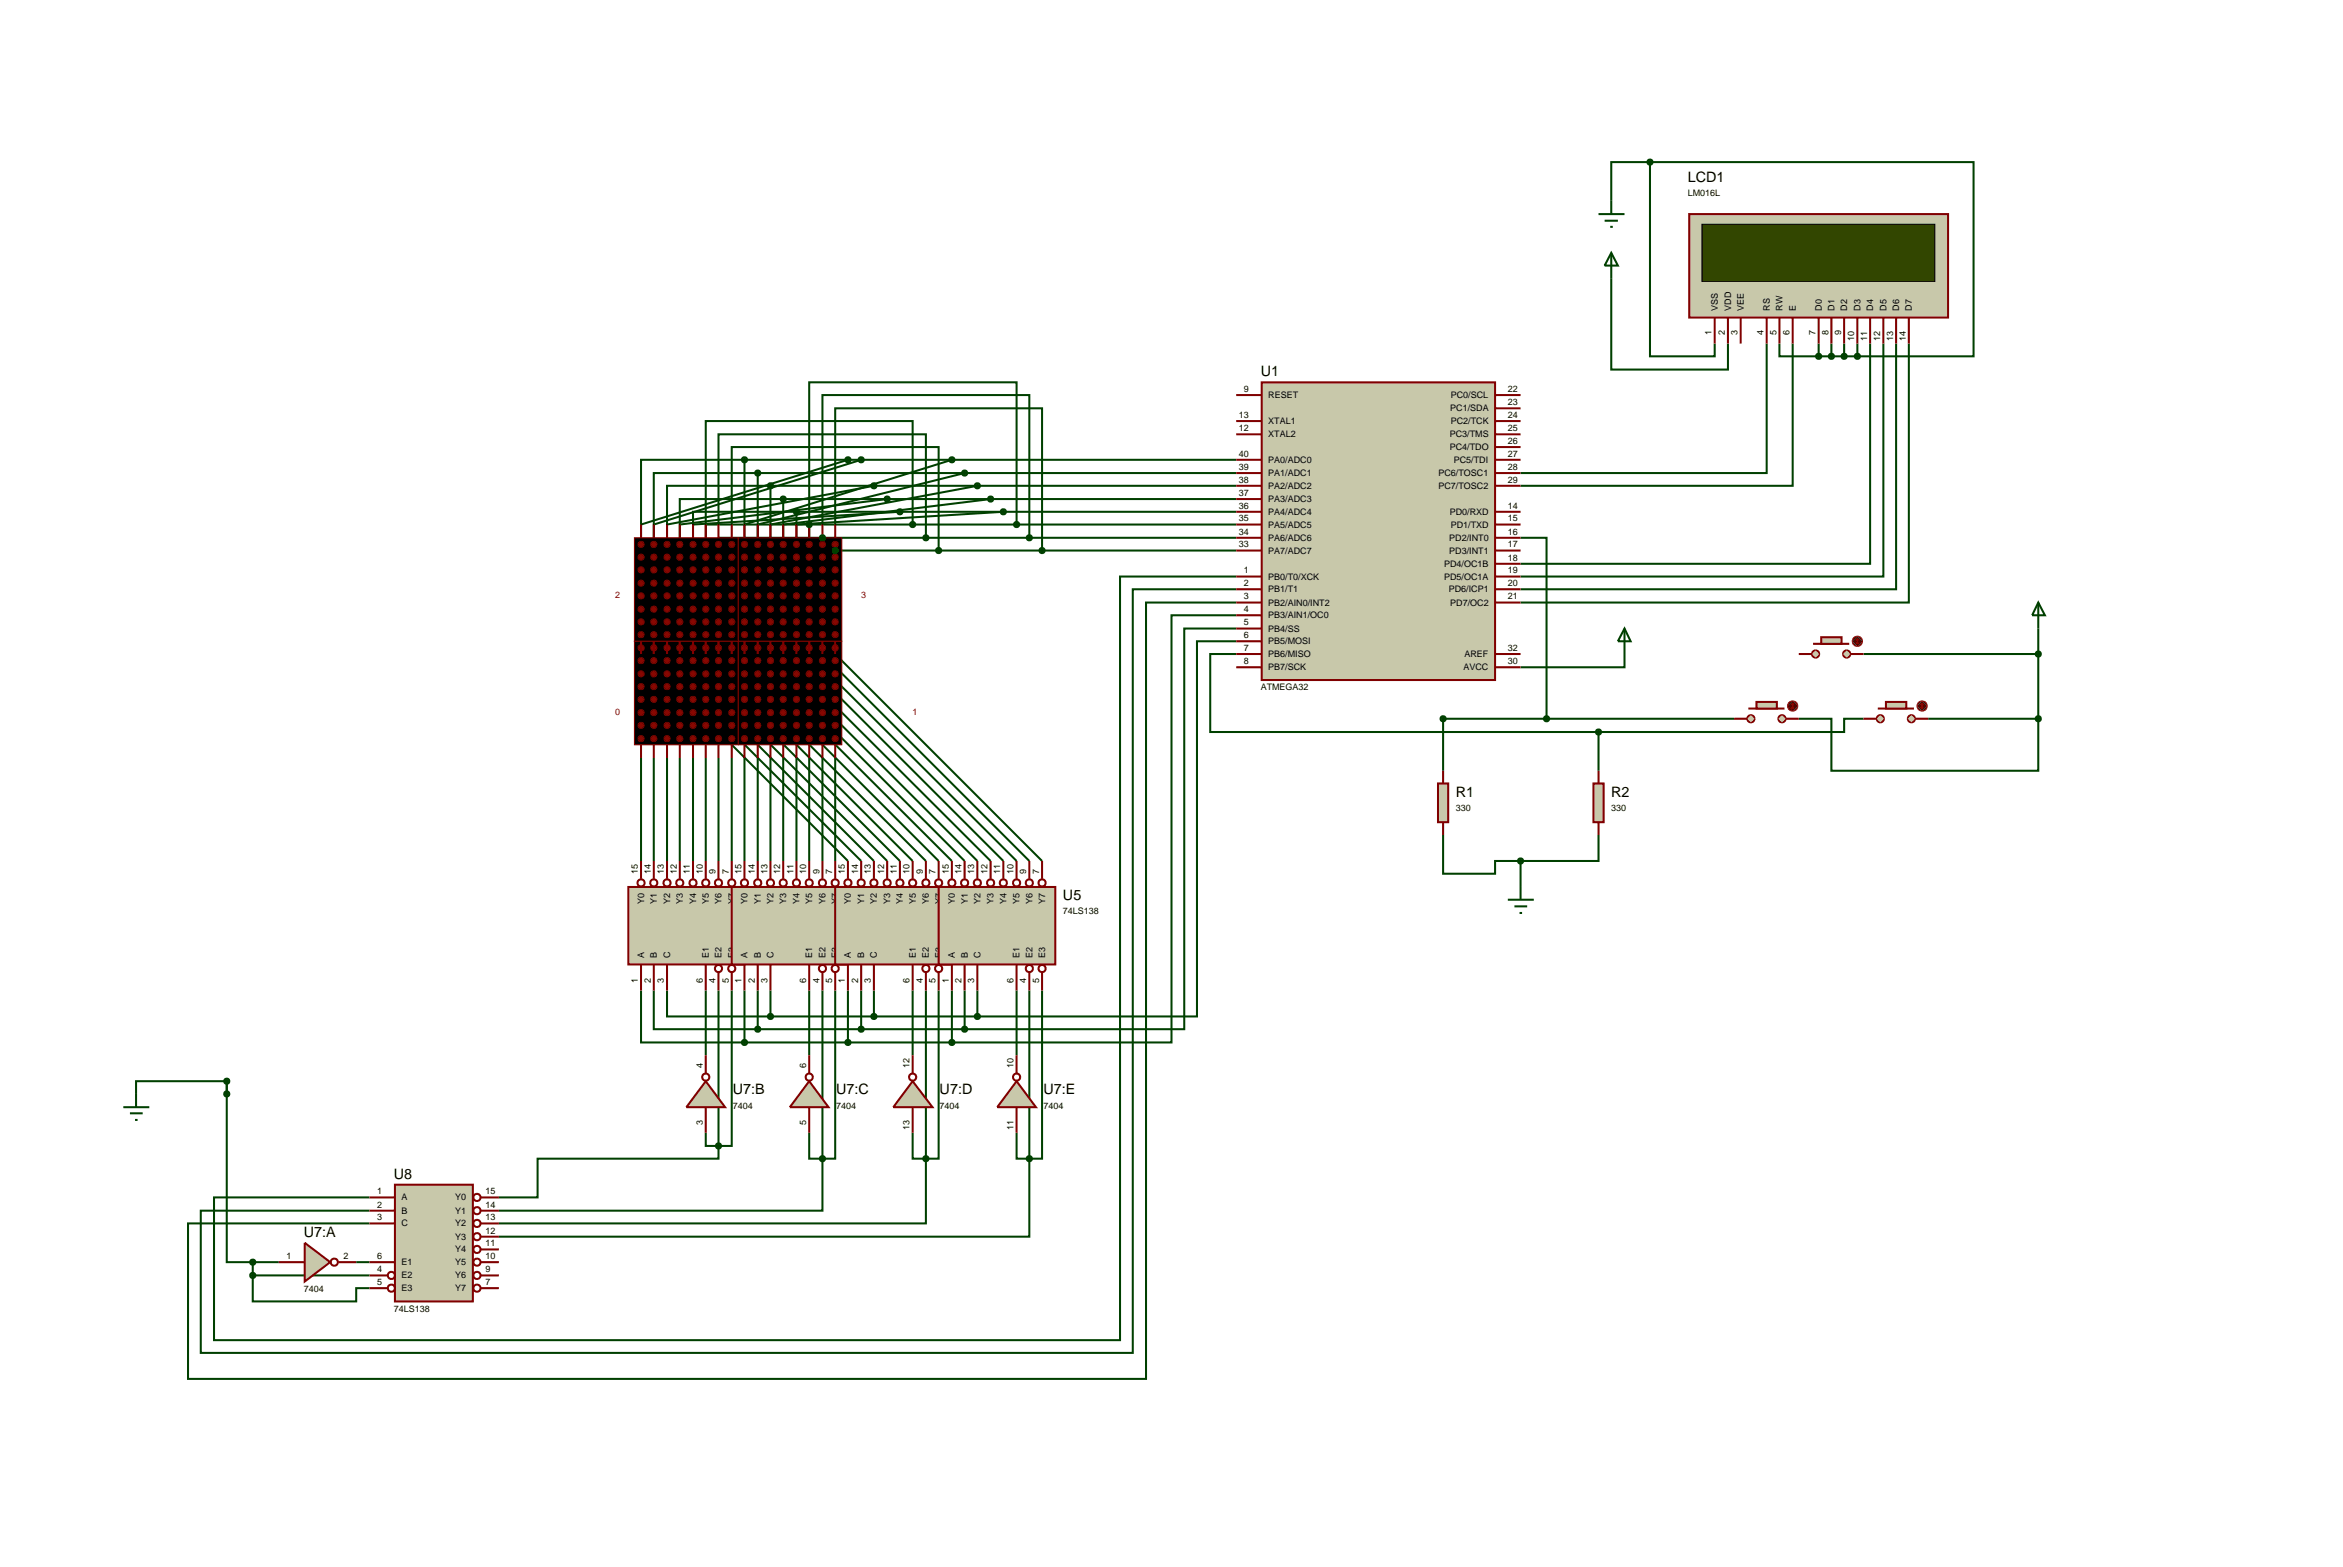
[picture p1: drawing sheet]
<svg xmlns="http://www.w3.org/2000/svg" width="460mm" height="307mm" viewBox="0 0 460 307" stroke-linecap="round" stroke-linejoin="round" font-family="sans-serif">
<defs><g id="words">
<g font-size="2.8">
<text x="331.2" y="35.7">LCD1</text>
<text x="247.4" y="73.9">U1</text>
<text x="285.7" y="156.3">R1</text>
<text x="316.2" y="156.3">R2</text>
<text x="147.6" y="176.6">U2</text>
<text x="167.9" y="176.6">U3</text>
<text x="188.2" y="176.6">U4</text>
<text x="208.6" y="176.6">U5</text>
<text x="143.8" y="214.7">U7:B</text>
<text x="164.1" y="214.7">U7:C</text>
<text x="184.4" y="214.7">U7:D</text>
<text x="204.8" y="214.7">U7:E</text>
<text x="77.3" y="231.3">U8</text>
<text x="59.6" y="242.7">U7:A</text>
</g>
<g font-size="1.8">
<text x="331.2" y="38.5">LM016L</text>
<text x="335.9" y="65.8" transform="rotate(-90 335.9 65.8)">1</text>
<text x="337.1" y="61" transform="rotate(-90 337.1 61)">VSS</text>
<text x="338.5" y="65.8" transform="rotate(-90 338.5 65.8)">2</text>
<text x="339.7" y="61" transform="rotate(-90 339.7 61)">VDD</text>
<text x="341" y="65.8" transform="rotate(-90 341 65.8)">3</text>
<text x="342.2" y="61" transform="rotate(-90 342.2 61)">VEE</text>
<text x="346.1" y="65.8" transform="rotate(-90 346.1 65.8)">4</text>
<text x="347.3" y="61" transform="rotate(-90 347.3 61)">RS</text>
<text x="348.6" y="65.8" transform="rotate(-90 348.6 65.8)">5</text>
<text x="349.8" y="61" transform="rotate(-90 349.8 61)">RW</text>
<text x="351.2" y="65.8" transform="rotate(-90 351.2 65.8)">6</text>
<text x="352.4" y="61" transform="rotate(-90 352.4 61)">E</text>
<text x="356.3" y="65.8" transform="rotate(-90 356.3 65.8)">7</text>
<text x="357.5" y="61" transform="rotate(-90 357.5 61)">D0</text>
<text x="358.8" y="65.8" transform="rotate(-90 358.8 65.8)">8</text>
<text x="360" y="61" transform="rotate(-90 360 61)">D1</text>
<text x="361.3" y="65.8" transform="rotate(-90 361.3 65.8)">9</text>
<text x="362.5" y="61" transform="rotate(-90 362.5 61)">D2</text>
<text x="365.1" y="61" transform="rotate(-90 365.1 61)">D3</text>
<text x="367.6" y="61" transform="rotate(-90 367.6 61)">D4</text>
<text x="370.2" y="61" transform="rotate(-90 370.2 61)">D5</text>
<text x="372.7" y="61" transform="rotate(-90 372.7 61)">D6</text>
<text x="375.2" y="61" transform="rotate(-90 375.2 61)">D7</text>
<text x="363.9" y="66.8" transform="rotate(-90 363.9 66.8)">10</text>
<text x="366.4" y="66.8" transform="rotate(-90 366.4 66.8)">11</text>
<text x="369" y="66.8" transform="rotate(-90 369 66.8)">12</text>
<text x="371.5" y="66.8" transform="rotate(-90 371.5 66.8)">13</text>
<text x="374" y="66.8" transform="rotate(-90 374 66.8)">14</text>
<text x="244.1" y="76.9">9</text>
<text x="295.9" y="76.9">22</text>
<text x="243.1" y="82">13</text>
<text x="248.9" y="78.1">RESET</text>
<text x="248.9" y="83.2">XTAL1</text>
<text x="284.6" y="80.7">PC1/SDA</text>
<text x="284.7" y="78.1">PC0/SCL</text>
<text x="284.7" y="83.2">PC2/TCK</text>
<text x="295.9" y="79.5">23</text>
<text x="295.9" y="82">24</text>
<text x="243.1" y="84.6">12</text>
<text x="243.1" y="89.6">40</text>
<text x="248.9" y="85.8">XTAL2</text>
<text x="284.5" y="85.8">PC3/TMS</text>
<text x="284.5" y="88.3">PC4/TDO</text>
<text x="295.9" y="84.6">25</text>
<text x="295.9" y="87.1">26</text>
<text x="295.9" y="89.6">27</text>
<text x="243.1" y="94.7">38</text>
<text x="243.1" y="92.2">39</text>
<text x="248.9" y="95.9">PA2/ADC2</text>
<text x="248.9" y="93.4">PA1/ADC1</text>
<text x="248.9" y="90.8">PA0/ADC0</text>
<text x="282.3" y="93.4">PC6/TOSC1</text>
<text x="282.3" y="95.9">PC7/TOSC2</text>
<text x="285.3" y="90.8">PC5/TDI</text>
<text x="295.9" y="92.2">28</text>
<text x="295.9" y="94.7">29</text>
<text x="243.1" y="99.8">36</text>
<text x="243.1" y="97.3">37</text>
<text x="248.9" y="101">PA4/ADC4</text>
<text x="248.9" y="98.5">PA3/ADC3</text>
<text x="284.5" y="101">PD0/RXD</text>
<text x="295.9" y="99.8">14</text>
<text x="243.1" y="107.4">33</text>
<text x="243.1" y="104.9">34</text>
<text x="243.1" y="102.3">35</text>
<text x="248.9" y="106.1">PA6/ADC6</text>
<text x="248.9" y="103.5">PA5/ADC5</text>
<text x="284.4" y="106.1">PD2/INT0</text>
<text x="284.7" y="103.5">PD1/TXD</text>
<text x="295.9" y="102.3">15</text>
<text x="295.9" y="104.9">16</text>
<text x="295.9" y="107.4">17</text>
<text x="244.1" y="112.5">1</text>
<text x="248.9" y="113.7">PB0/T0/XCK</text>
<text x="248.9" y="108.6">PA7/ADC7</text>
<text x="283.4" y="111.2">PD4/OC1B</text>
<text x="283.4" y="113.7">PD5/OC1A</text>
<text x="284.4" y="108.6">PD3/INT1</text>
<text x="295.9" y="110">18</text>
<text x="295.9" y="112.5">19</text>
<text x="244.1" y="115">2</text>
<text x="244.1" y="117.6">3</text>
<text x="248.9" y="116.2">PB1/T1</text>
<text x="248.9" y="118.8">PB2/AIN0/INT2</text>
<text x="284.3" y="116.2">PD6/ICP1</text>
<text x="284.6" y="118.8">PD7/OC2</text>
<text x="295.9" y="115">20</text>
<text x="295.9" y="117.6">21</text>
<text x="244.1" y="120.1">4</text>
<text x="244.1" y="122.7">5</text>
<text x="244.1" y="125.2">6</text>
<text x="248.9" y="121.3">PB3/AIN1/OC0</text>
<text x="248.9" y="123.9">PB4/SS</text>
<text x="244.1" y="127.7">7</text>
<text x="244.1" y="130.3">8</text>
<text x="248.9" y="126.4">PB5/MOSI</text>
<text x="248.9" y="128.9">PB6/MISO</text>
<text x="248.9" y="131.5">PB7/SCK</text>
<text x="287.2" y="131.5">AVCC</text>
<text x="287.4" y="128.9">AREF</text>
<text x="295.9" y="127.7">32</text>
<text x="295.9" y="130.3">30</text>
<text x="247.4" y="135.4">ATMEGA32</text>
<text x="285.7" y="159.1">330</text>
<text x="316.2" y="159.1">330</text>
<text x="125.2" y="171.4" transform="rotate(-90 125.2 171.4)">15</text>
<text x="127.7" y="171.4" transform="rotate(-90 127.7 171.4)">14</text>
<text x="130.3" y="171.4" transform="rotate(-90 130.3 171.4)">13</text>
<text x="132.8" y="171.4" transform="rotate(-90 132.8 171.4)">12</text>
<text x="135.4" y="171.4" transform="rotate(-90 135.4 171.4)">11</text>
<text x="137.9" y="171.4" transform="rotate(-90 137.9 171.4)">10</text>
<text x="140.4" y="171.4" transform="rotate(-90 140.4 171.4)">9</text>
<text x="143" y="171.4" transform="rotate(-90 143 171.4)">7</text>
<text x="145.5" y="171.4" transform="rotate(-90 145.5 171.4)">15</text>
<text x="148.1" y="171.4" transform="rotate(-90 148.1 171.4)">14</text>
<text x="150.6" y="171.4" transform="rotate(-90 150.6 171.4)">13</text>
<text x="153.1" y="171.4" transform="rotate(-90 153.1 171.4)">12</text>
<text x="155.7" y="171.4" transform="rotate(-90 155.7 171.4)">11</text>
<text x="158.2" y="171.4" transform="rotate(-90 158.2 171.4)">10</text>
<text x="160.8" y="171.4" transform="rotate(-90 160.8 171.4)">9</text>
<text x="163.3" y="171.4" transform="rotate(-90 163.3 171.4)">7</text>
<text x="165.8" y="171.4" transform="rotate(-90 165.8 171.4)">15</text>
<text x="168.4" y="171.4" transform="rotate(-90 168.4 171.4)">14</text>
<text x="170.9" y="171.4" transform="rotate(-90 170.9 171.4)">13</text>
<text x="173.5" y="171.4" transform="rotate(-90 173.5 171.4)">12</text>
<text x="176" y="171.4" transform="rotate(-90 176 171.4)">11</text>
<text x="178.5" y="171.4" transform="rotate(-90 178.5 171.4)">10</text>
<text x="181.1" y="171.4" transform="rotate(-90 181.1 171.4)">9</text>
<text x="183.6" y="171.4" transform="rotate(-90 183.6 171.4)">7</text>
<text x="186.2" y="171.4" transform="rotate(-90 186.2 171.4)">15</text>
<text x="188.7" y="171.4" transform="rotate(-90 188.7 171.4)">14</text>
<text x="191.2" y="171.4" transform="rotate(-90 191.2 171.4)">13</text>
<text x="193.8" y="171.4" transform="rotate(-90 193.8 171.4)">12</text>
<text x="196.3" y="171.4" transform="rotate(-90 196.3 171.4)">11</text>
<text x="198.9" y="171.4" transform="rotate(-90 198.9 171.4)">10</text>
<text x="201.4" y="171.4" transform="rotate(-90 201.4 171.4)">9</text>
<text x="203.9" y="171.4" transform="rotate(-90 203.9 171.4)">7</text>
<text x="126.4" y="177.4" transform="rotate(-90 126.4 177.4)">Y0</text>
<text x="128.9" y="177.4" transform="rotate(-90 128.9 177.4)">Y1</text>
<text x="131.5" y="177.4" transform="rotate(-90 131.5 177.4)">Y2</text>
<text x="134" y="177.4" transform="rotate(-90 134 177.4)">Y3</text>
<text x="136.6" y="177.4" transform="rotate(-90 136.6 177.4)">Y4</text>
<text x="139.1" y="177.4" transform="rotate(-90 139.1 177.4)">Y5</text>
<text x="141.6" y="177.4" transform="rotate(-90 141.6 177.4)">Y6</text>
<text x="144.2" y="177.4" transform="rotate(-90 144.2 177.4)">Y7</text>
<text x="146.7" y="177.4" transform="rotate(-90 146.7 177.4)">Y0</text>
<text x="149.3" y="177.4" transform="rotate(-90 149.3 177.4)">Y1</text>
<text x="151.8" y="177.4" transform="rotate(-90 151.8 177.4)">Y2</text>
<text x="154.3" y="177.4" transform="rotate(-90 154.3 177.4)">Y3</text>
<text x="156.9" y="177.4" transform="rotate(-90 156.9 177.4)">Y4</text>
<text x="159.4" y="177.4" transform="rotate(-90 159.4 177.4)">Y5</text>
<text x="162" y="177.4" transform="rotate(-90 162 177.4)">Y6</text>
<text x="164.5" y="177.4" transform="rotate(-90 164.5 177.4)">Y7</text>
<text x="167" y="177.4" transform="rotate(-90 167 177.4)">Y0</text>
<text x="169.6" y="177.4" transform="rotate(-90 169.6 177.4)">Y1</text>
<text x="172.1" y="177.4" transform="rotate(-90 172.1 177.4)">Y2</text>
<text x="174.7" y="177.4" transform="rotate(-90 174.7 177.4)">Y3</text>
<text x="177.2" y="177.4" transform="rotate(-90 177.2 177.4)">Y4</text>
<text x="179.7" y="177.4" transform="rotate(-90 179.7 177.4)">Y5</text>
<text x="182.3" y="177.4" transform="rotate(-90 182.3 177.4)">Y6</text>
<text x="184.8" y="177.4" transform="rotate(-90 184.8 177.4)">Y7</text>
<text x="187.4" y="177.4" transform="rotate(-90 187.4 177.4)">Y0</text>
<text x="189.9" y="177.4" transform="rotate(-90 189.9 177.4)">Y1</text>
<text x="192.4" y="177.4" transform="rotate(-90 192.4 177.4)">Y2</text>
<text x="195" y="177.4" transform="rotate(-90 195 177.4)">Y3</text>
<text x="197.5" y="177.4" transform="rotate(-90 197.5 177.4)">Y4</text>
<text x="200.1" y="177.4" transform="rotate(-90 200.1 177.4)">Y5</text>
<text x="202.6" y="177.4" transform="rotate(-90 202.6 177.4)">Y6</text>
<text x="205.1" y="177.4" transform="rotate(-90 205.1 177.4)">Y7</text>
<text x="208.6" y="179.4">74LS138</text>
<text x="126.4" y="187.9" transform="rotate(-90 126.4 187.9)">A</text>
<text x="128.9" y="187.9" transform="rotate(-90 128.9 187.9)">B</text>
<text x="131.5" y="187.9" transform="rotate(-90 131.5 187.9)">C</text>
<text x="139.1" y="187.9" transform="rotate(-90 139.1 187.9)">E1</text>
<text x="141.6" y="187.9" transform="rotate(-90 141.6 187.9)">E2</text>
<text x="144.2" y="187.9" transform="rotate(-90 144.2 187.9)">E3</text>
<text x="146.7" y="187.9" transform="rotate(-90 146.7 187.9)">A</text>
<text x="149.3" y="187.9" transform="rotate(-90 149.3 187.9)">B</text>
<text x="151.8" y="187.9" transform="rotate(-90 151.8 187.9)">C</text>
<text x="159.4" y="187.9" transform="rotate(-90 159.4 187.9)">E1</text>
<text x="162" y="187.9" transform="rotate(-90 162 187.9)">E2</text>
<text x="164.5" y="187.9" transform="rotate(-90 164.5 187.9)">E3</text>
<text x="167" y="187.9" transform="rotate(-90 167 187.9)">A</text>
<text x="169.6" y="187.9" transform="rotate(-90 169.6 187.9)">B</text>
<text x="172.1" y="187.9" transform="rotate(-90 172.1 187.9)">C</text>
<text x="179.7" y="187.9" transform="rotate(-90 179.7 187.9)">E1</text>
<text x="182.3" y="187.9" transform="rotate(-90 182.3 187.9)">E2</text>
<text x="184.8" y="187.9" transform="rotate(-90 184.8 187.9)">E3</text>
<text x="187.4" y="187.9" transform="rotate(-90 187.4 187.9)">A</text>
<text x="189.9" y="187.9" transform="rotate(-90 189.9 187.9)">B</text>
<text x="192.4" y="187.9" transform="rotate(-90 192.4 187.9)">C</text>
<text x="200.1" y="187.9" transform="rotate(-90 200.1 187.9)">E1</text>
<text x="202.6" y="187.9" transform="rotate(-90 202.6 187.9)">E2</text>
<text x="205.1" y="187.9" transform="rotate(-90 205.1 187.9)">E3</text>
<text x="125.2" y="192.8" transform="rotate(-90 125.2 192.8)">1</text>
<text x="127.7" y="192.8" transform="rotate(-90 127.7 192.8)">2</text>
<text x="130.3" y="192.8" transform="rotate(-90 130.3 192.8)">3</text>
<text x="137.9" y="192.8" transform="rotate(-90 137.9 192.8)">6</text>
<text x="140.4" y="192.8" transform="rotate(-90 140.4 192.8)">4</text>
<text x="143" y="192.8" transform="rotate(-90 143 192.8)">5</text>
<text x="145.5" y="192.8" transform="rotate(-90 145.5 192.8)">1</text>
<text x="148.1" y="192.8" transform="rotate(-90 148.1 192.8)">2</text>
<text x="150.6" y="192.8" transform="rotate(-90 150.6 192.8)">3</text>
<text x="158.2" y="192.8" transform="rotate(-90 158.2 192.8)">6</text>
<text x="160.8" y="192.8" transform="rotate(-90 160.8 192.8)">4</text>
<text x="163.3" y="192.8" transform="rotate(-90 163.3 192.8)">5</text>
<text x="165.8" y="192.8" transform="rotate(-90 165.8 192.8)">1</text>
<text x="168.4" y="192.8" transform="rotate(-90 168.4 192.8)">2</text>
<text x="170.9" y="192.8" transform="rotate(-90 170.9 192.8)">3</text>
<text x="178.5" y="192.8" transform="rotate(-90 178.5 192.8)">6</text>
<text x="181.1" y="192.8" transform="rotate(-90 181.1 192.8)">4</text>
<text x="183.6" y="192.8" transform="rotate(-90 183.6 192.8)">5</text>
<text x="186.2" y="192.8" transform="rotate(-90 186.2 192.8)">1</text>
<text x="188.7" y="192.8" transform="rotate(-90 188.7 192.8)">2</text>
<text x="191.2" y="192.8" transform="rotate(-90 191.2 192.8)">3</text>
<text x="198.9" y="192.8" transform="rotate(-90 198.9 192.8)">6</text>
<text x="201.4" y="192.8" transform="rotate(-90 201.4 192.8)">4</text>
<text x="203.9" y="192.8" transform="rotate(-90 203.9 192.8)">5</text>
<text x="137.9" y="209.5" transform="rotate(-90 137.9 209.5)">4</text>
<text x="158.2" y="209.5" transform="rotate(-90 158.2 209.5)">6</text>
<text x="178.5" y="209.5" transform="rotate(-90 178.5 209.5)">12</text>
<text x="198.9" y="209.5" transform="rotate(-90 198.9 209.5)">10</text>
<text x="137.9" y="220.7" transform="rotate(-90 137.9 220.7)">3</text>
<text x="143.8" y="217.5">7404</text>
<text x="158.2" y="220.7" transform="rotate(-90 158.2 220.7)">5</text>
<text x="164.1" y="217.5">7404</text>
<text x="178.5" y="221.7" transform="rotate(-90 178.5 221.7)">13</text>
<text x="184.4" y="217.5">7404</text>
<text x="198.9" y="221.7" transform="rotate(-90 198.9 221.7)">11</text>
<text x="204.8" y="217.5">7404</text>
<text x="74" y="234.3">1</text>
<text x="74" y="236.9">2</text>
<text x="74" y="239.4">3</text>
<text x="78.8" y="235.5">A</text>
<text x="78.8" y="238.1">B</text>
<text x="89.3" y="235.5">Y0</text>
<text x="89.3" y="238.1">Y1</text>
<text x="95.3" y="234.3">15</text>
<text x="95.3" y="236.9">14</text>
<text x="95.3" y="239.4">13</text>
<text x="78.8" y="240.6">C</text>
<text x="89.3" y="240.6">Y2</text>
<text x="89.3" y="243.2">Y3</text>
<text x="89.3" y="245.7">Y4</text>
<text x="95.3" y="242">12</text>
<text x="95.3" y="244.5">11</text>
<text x="56.2" y="247">1</text>
<text x="67.4" y="247">2</text>
<text x="74" y="247">6</text>
<text x="74" y="249.6">4</text>
<text x="78.8" y="248.2">E1</text>
<text x="78.8" y="250.8">E2</text>
<text x="89.3" y="248.2">Y5</text>
<text x="89.3" y="250.8">Y6</text>
<text x="95.3" y="247">10</text>
<text x="95.3" y="249.6">9</text>
<text x="59.6" y="253.4">7404</text>
<text x="74" y="252.1">5</text>
<text x="77.3" y="257.3">74LS138</text>
<text x="78.8" y="253.3">E3</text>
<text x="89.3" y="253.3">Y7</text>
<text x="95.3" y="252.1">7</text>
</g>
<g font-size="1.8" fill="#800000">
<text x="120.7" y="117.4">2</text>
<text x="169" y="117.4">3</text>
<text x="120.7" y="140.3">0</text>
<text x="179.1" y="140.3">1</text>
</g>
</g></defs>
<g fill="none" stroke="#004000" stroke-width=".4">
<path d="M323.8 31.8v38.1h12.7v-2.5M323.8 31.8h-7.6v7.6M323.8 31.8h63.5v38.1h-22.8M316.2 54.7v17.8h22.9v-5.1M346.7 67.4v25.4h-48.3M349.2 67.4v2.5h7.7M351.8 67.4v27.9h-53.4M356.9 67.4v2.5M356.9 69.9h7.6M359.4 67.4v2.5M361.9 67.4v2.5M364.5 67.4v2.5"/>
<path d="M367 67.4v43.2h-68.6M369.6 67.4v45.7h-71.2M372.1 67.4v48.2h-73.7M374.6 67.4v50.8h-76.2M146.1 90.2h-20.3v33.1M146.1 90.2h96.5M146.1 90.2v33.1M148.7 92.8h-20.4v30.5M148.7 92.8h93.9M148.7 92.8v30.5M151.2 95.3h-20.3v28M151.2 95.3h91.4"/>
<path d="M151.2 95.3v28M153.7 97.9h-20.3v25.4M153.7 97.9h88.9M153.7 97.9v25.4M166.4 90.2l-40.6 12.7M169 90.2l-40.7 12.7M171.5 95.3l-40.6 7.6M174.1 97.9l-40.7 5M186.8 90.2l-40.7 12.7M189.3 92.8l-40.6 10.1M191.8 95.3l-40.6 7.6M194.4 97.9l-40.7 5"/>
<path d="M138.5 102.9v-20.3h40.6v20.3M141 102.9v-17.7h40.7v20.3M143.6 102.9v-15.2h40.6v20.3M156.3 100.4h-20.3v22.9M156.3 100.4h86.3M156.3 100.4v22.9M158.8 102.9v-27.9h40.7v27.9M158.8 102.9h-20.3v20.4M158.8 102.9h83.8M158.8 102.9v20.4M161.4 102.9v-25.4h40.6v28M161.4 105.5h-20.4v17.8"/>
<path d="M161.4 105.5h81.2M161.4 105.5v17.8M163.9 102.9v-22.8h40.6v27.9M163.9 108h-20.3v15.3M163.9 108h78.7M163.9 108v15.3M176.6 100.4l-40.6 2.5M196.9 100.4l-40.6 2.5M242.6 113.1h-22.8v149.8h-177.8v-28h30.5M242.6 115.6h-20.3v149.8h-182.9v-27.9h33.1M242.6 118.2h-17.7v152.3h-188v-30.5h35.6M298.4 105.5h5.1v35.5"/>
<path d="M125.8 128.3l40.6 40.6M128.3 128.3l40.7 40.6M130.9 128.3l40.6 40.6M133.4 128.3l40.7 40.6M136 128.3l40.6 40.6M138.5 128.3l40.6 40.6M141 128.3l40.7 40.6M143.6 128.3l40.6 40.6M146.1 128.3l40.7 40.6M148.7 128.3l40.6 40.6M151.2 128.3l40.6 40.6M153.7 128.3l40.7 40.6"/>
<path d="M156.3 128.3l40.6 40.6M158.8 128.3l40.7 40.6M161.4 128.3l40.6 40.6M163.9 128.3l40.6 40.6M242.6 120.7h-12.7v83.8h-43.1M242.6 123.3h-10.2v78.6h-43.1M242.6 125.8h-7.7v73.6h-43.1M242.6 128.3h-5.1v15.3h76.2M318.8 128.3v2.6h-20.4M365.7 128.3h34.3M400 123.3v17.7M125.8 148.7v20.2"/>
<path d="M128.3 148.7v20.2M130.9 148.7v20.2M133.4 148.7v20.2M136 148.7v20.2M138.5 148.7v20.2M141 148.7v20.2M143.6 148.7v20.2M146.1 148.7v20.2M148.7 148.7v20.2M151.2 148.7v20.2M153.7 148.7v20.2M156.3 148.7v20.2"/>
<path d="M158.8 148.7v20.2M161.4 148.7v20.2M163.9 148.7v20.2M313.7 143.6v7.6M340.3 141h-57.1v10.2M353 141h6.4v10.2h40.6v-10.2M365.7 141h-3.8v2.6h-48.2M378.4 141h21.6M283.2 163.8v7.6h10.2v-2.5h5M298.4 168.9v5.1M313.7 163.8v5.1h-15.3M125.8 194.3v10.2h20.3"/>
<path d="M128.3 194.3v7.6h20.4M130.9 194.3v5.1h20.3M138.5 194.3v12.7M141 194.3v30.5M143.6 194.3v30.5h-2.6M146.1 194.3v10.2M148.7 194.3v7.6M151.2 194.3v5.1M151.2 199.4h40.6M158.8 194.3v12.7M161.4 194.3v33M163.9 194.3v33h-2.5"/>
<path d="M166.4 194.3v10.2M169 194.3v7.6M171.5 194.3v5.1M179.1 194.3v12.7M181.7 194.3v33M184.2 194.3v33h-2.5M186.8 194.3v10.2M189.3 194.3v7.6M191.8 194.3v5.1M199.5 194.3v12.7M202 194.3v33M204.5 194.3v33h-2.5"/>
<path d="M26.7 214.6v-2.5h17.8v35.5h5.1M146.1 204.5h40.7M148.7 201.9h40.6M138.5 222.2v2.6h2.5M141 224.8v2.5h-35.5v7.6h-7.6M158.8 222.2v5.1h2.6M161.4 227.3v10.2h-63.5M179.1 222.2v5.1h2.6M181.7 227.3v12.7h-83.8M199.5 222.2v5.1h2.5M202 227.3v15.3h-104.1M49.6 250.2v5.1h20.3v-2.6h2.6"/>
<path d="M49.6 247.6h5.1M49.6 247.6v2.6M49.6 250.2h22.9M69.9 247.6h2.6"/>
</g>
<path d="M247.6 75h45.8v58.4h-45.8z" fill="#c8c8aa" stroke="#800000" stroke-width=".4"/>
<g fill="none" stroke="#800000" stroke-width=".4">
<path d="M242.6 77.5h5M293.4 77.5h5M242.6 85.2h5M242.6 82.6h5M242.6 90.2h5M242.6 92.8h5M242.6 95.3h5M242.6 97.9h5M293.4 85.2h5M293.4 82.6h5M293.4 80.1h5M293.4 87.7h5"/>
<path d="M293.4 90.2h5M293.4 92.8h5M293.4 95.3h5M242.6 113.1h5M242.6 115.6h5M242.6 118.2h5M242.6 100.4h5M242.6 102.9h5M242.6 105.5h5M242.6 108h5M293.4 113.1h5M293.4 115.6h5"/>
<path d="M293.4 118.2h5M293.4 100.4h5M293.4 102.9h5M293.4 105.5h5M293.4 108h5M293.4 110.6h5M242.6 120.7h5M242.6 123.3h5M242.6 125.8h5M242.6 128.3h5M242.6 130.9h5M293.4 128.3h5"/>
<path d="M293.4 130.9h5"/>
</g>
<path d="M331.5 42h50.8v20.3h-50.8z" fill="#c8c8aa" stroke="#800000" stroke-width=".4"/>
<path d="M334 44h45.7v11.2h-45.7z" fill="#324600" stroke="#000" stroke-width=".2"/>
<g fill="none" stroke="#800000" stroke-width=".4">
<path d="M336.5 62.3v5.1M339.1 62.3v5.1M341.6 62.3v5.1M346.7 62.3v5.1M349.2 62.3v5.1M351.8 62.3v5.1M356.9 62.3v5.1M359.4 62.3v5.1M361.9 62.3v5.1M364.5 62.3v5.1M367 62.3v5.1M369.6 62.3v5.1"/>
<path d="M372.1 62.3v5.1M374.6 62.3v5.1"/>
</g>
<g fill="#c8c8aa" stroke="#800000" stroke-width=".4">
<path d="M361.9 127.8l.5-.2-.7 .7zM362.4 127.6a.68 .68 0 0 1 .7 .7zM363.1 128.3a.68 .68 0 0 1-.7 .7zM361.7 128.3l.7 .7a.68 .68 0 0 1-.7-.7z"/>
<path d="M355.8 127.8l.5-.2-.7 .7zM356.3 127.6a.68 .68 0 0 1 .7 .7zM356.3 129l.7-.7a.68 .68 0 0 1-.7 .7zM355.6 128.3l.7 .7a.68 .68 0 0 1-.7-.7z"/>
</g>
<g fill="#c8c8aa">
<path d="M361.7 128.3l.7-.7 .7 .7-.7 .7z"/>
<path d="M355.6 128.3l.7-.7 .7 .7-.7 .7z"/>
</g>
<path d="M355.8 126.3h7.1" fill="none" stroke="#800000" stroke-width=".4"/>
<path d="M357.4 125h4v1.3h-4z" fill="#c8c8aa" stroke="#800000" stroke-width=".4"/>
<path d="M353 128.3h2.6M363.2 128.3h2.5" fill="none" stroke="#800000" stroke-width=".4"/>
<path d="M363.8 125.1l.7-.3-1 1zM364.5 124.8a.94 .94 0 0 1 1 1zM365.5 125.8a.94 .94 0 0 1-1 1zM363.5 125.8l1 1a.94 .94 0 0 1-1-1z" fill="#400000" stroke="#f00" stroke-width=".2"/>
<path d="M364.5 124.8l1 1-1 1-1-1z" fill="#400000"/>
<path d="M364.2 126.1l.3 .2M364.5 125.3v1M364.5 125.3l-.3 .3M364.5 125.3l.2 .3M364.7 126.1l-.2 .2" fill="none" stroke="#f00" stroke-width=".2"/>
<g fill="#c8c8aa" stroke="#800000" stroke-width=".4">
<path d="M349.2 140.5l.5-.2-.7 .7zM349.7 140.3a.68 .68 0 0 1 .7 .7zM350.4 141a.68 .68 0 0 1-.7 .7zM349 141l.7 .7a.68 .68 0 0 1-.7-.7z"/>
<path d="M343.1 140.5l.5-.2-.7 .7zM343.6 140.3a.68 .68 0 0 1 .7 .7zM343.6 141.7l.7-.7a.68 .68 0 0 1-.7 .7zM342.9 141l.7 .7a.68 .68 0 0 1-.7-.7z"/>
</g>
<g fill="#c8c8aa">
<path d="M349 141l.7-.7 .7 .7-.7 .7z"/>
<path d="M342.9 141l.7-.7 .7 .7-.7 .7z"/>
</g>
<path d="M343.1 139h7.1" fill="none" stroke="#800000" stroke-width=".4"/>
<path d="M344.7 137.7h4v1.3h-4z" fill="#c8c8aa" stroke="#800000" stroke-width=".4"/>
<path d="M340.3 141h2.6M350.5 141h2.5" fill="none" stroke="#800000" stroke-width=".4"/>
<path d="M351.1 137.8l.7-.3-1 1zM351.8 137.5a.94 .94 0 0 1 1 1zM352.8 138.5a.94 .94 0 0 1-1 1zM350.8 138.5l1 1a.94 .94 0 0 1-1-1z" fill="#400000" stroke="#f00" stroke-width=".2"/>
<path d="M350.8 138.5l1-1 1 1-1 1z" fill="#400000"/>
<path d="M351.5 138.8l.3 .2M351.8 138v1M351.8 138l-.3 .3M351.8 138l.2 .3M352 138.8l-.2 .2" fill="none" stroke="#f00" stroke-width=".2"/>
<g fill="#c8c8aa" stroke="#800000" stroke-width=".4">
<path d="M374.6 140.5l.5-.2-.7 .7zM375.1 140.3a.68 .68 0 0 1 .7 .7zM375.8 141a.68 .68 0 0 1-.7 .7zM374.4 141l.7 .7a.68 .68 0 0 1-.7-.7z"/>
<path d="M368.5 140.5l.5-.2-.7 .7zM369 140.3a.68 .68 0 0 1 .7 .7zM369 141.7l.7-.7a.68 .68 0 0 1-.7 .7zM368.3 141l.7 .7a.68 .68 0 0 1-.7-.7z"/>
</g>
<g fill="#c8c8aa">
<path d="M374.4 141l.7-.7 .7 .7-.7 .7z"/>
<path d="M368.3 141l.7-.7 .7 .7-.7 .7z"/>
</g>
<path d="M368.5 139h7.1" fill="none" stroke="#800000" stroke-width=".4"/>
<path d="M370.1 137.7h4v1.3h-4z" fill="#c8c8aa" stroke="#800000" stroke-width=".4"/>
<path d="M365.7 141h2.6M375.9 141h2.5" fill="none" stroke="#800000" stroke-width=".4"/>
<path d="M376.5 137.8l.7-.3-1 1zM377.2 137.5a.94 .94 0 0 1 1 1zM378.2 138.5a.94 .94 0 0 1-1 1zM376.2 138.5l1 1a.94 .94 0 0 1-1-1z" fill="#400000" stroke="#f00" stroke-width=".2"/>
<path d="M376.2 138.5l1-1 1 1-1 1z" fill="#400000"/>
<path d="M376.9 138.8l.3 .2M377.2 138v1M377.2 138l-.3 .3M377.2 138l.2 .3M377.4 138.8l-.2 .2" fill="none" stroke="#f00" stroke-width=".2"/>
<path d="M316.2 39.4v2.6M313.7 42h5.1M314.9 43.3h2.6M316 44.5h.5M316.2 49.6l1.3 2.5h-2.6zM316.2 49.6v5.1" fill="none" stroke="#004000" stroke-width=".4"/>
<path d="M323.5 31.4l.3-.1-.5 .5zM323.8 31.3l.3 .1 .2 .4zM323.8 32.3l.5-.5-.2 .4zM323.3 31.8l.5 .5-.4-.2z" fill="#004000" stroke="#004000" stroke-width=".4"/>
<path d="M323.8 31.3l.5 .5-.5 .5-.5-.5z" fill="#004000"/>
<path d="M356.6 69.5l.3-.1-.5 .5zM356.9 69.4l.4 .2 .1 .3zM357.4 69.9l-.1 .3-.4 .2zM356.4 69.9l.5 .5-.4-.2z" fill="#004000" stroke="#004000" stroke-width=".4"/>
<path d="M356.9 69.4l.5 .5-.5 .5-.5-.5z" fill="#004000"/>
<path d="M359.1 69.5l.3-.1-.5 .5zM359.4 69.4l.4 .2 .1 .3zM359.9 69.9l-.1 .3-.4 .2zM358.9 69.9l.5 .5-.3-.1z" fill="#004000" stroke="#004000" stroke-width=".4"/>
<path d="M358.9 69.9l.5-.5 .5 .5-.5 .5z" fill="#004000"/>
<path d="M361.6 69.5l.3-.1-.5 .5zM361.9 69.4l.3 .1 .2 .4zM361.9 70.4l.5-.5-.2 .4zM361.4 69.9l.5 .5-.4-.2z" fill="#004000" stroke="#004000" stroke-width=".4"/>
<path d="M361.9 69.4l.5 .5-.5 .5-.5-.5z" fill="#004000"/>
<path d="M364.2 69.5l.3-.1-.5 .5zM364.5 69.4l.3 .1 .2 .4zM364.5 70.4l.5-.5-.2 .4zM364 69.9l.5 .5-.4-.2z" fill="#004000" stroke="#004000" stroke-width=".4"/>
<path d="M364.5 69.4l.5 .5-.5 .5-.5-.5z" fill="#004000"/>
<path d="M318.8 123.3l1.2 2.5h-2.5zM318.8 123.3v5" fill="none" stroke="#004000" stroke-width=".4"/>
<path d="M166.1 89.8l.3-.1-.5 .5zM166.4 89.7l.3 .1 .2 .4zM166.9 90.2l-.2 .4-.3 .1zM165.9 90.2l.5 .5-.3-.1z" fill="#004000" stroke="#004000" stroke-width=".4"/>
<path d="M165.9 90.2l.5-.5 .5 .5-.5 .5z" fill="#004000"/>
<path d="M171.1 95l.4-.2-.5 .5zM171.5 94.8l.4 .2 .1 .3zM172 95.3l-.2 .4-.3 .1zM171 95.3l.5 .5-.3-.1z" fill="#004000" stroke="#004000" stroke-width=".4"/>
<path d="M171 95.3l.5-.5 .5 .5-.5 .5z" fill="#004000"/>
<path d="M173.8 97.5l.3-.1-.5 .5zM174.1 97.4l.4 .2 .1 .3zM174.6 97.9l-.2 .4-.3 .1zM173.6 97.9l.5 .5-.3-.1z" fill="#004000" stroke="#004000" stroke-width=".4"/>
<path d="M174.1 97.4l.5 .5-.5 .5-.5-.5z" fill="#004000"/>
<path d="M176.3 100l.3-.1-.5 .5zM176.6 99.9l.3 .1 .2 .4zM176.6 100.9l.5-.5-.2 .4zM176.1 100.4l.5 .5-.4-.2z" fill="#004000" stroke="#004000" stroke-width=".4"/>
<path d="M176.6 99.9l.5 .5-.5 .5-.5-.5z" fill="#004000"/>
<path d="M178.8 102.5l.3-.1-.5 .5zM179.1 102.4l.3 .1 .2 .4zM179.6 102.9l-.2 .4-.3 .1zM178.6 102.9l.5 .5-.3-.1z" fill="#004000" stroke="#004000" stroke-width=".4"/>
<path d="M178.6 102.9l.5-.5 .5 .5-.5 .5z" fill="#004000"/>
<path d="M181.4 105.1l.3-.1-.5 .5zM181.7 105l.3 .1 .2 .4zM182.2 105.5l-.2 .4-.3 .1zM181.2 105.5l.5 .5-.4-.2z" fill="#004000" stroke="#004000" stroke-width=".4"/>
<path d="M181.2 105.5l.5-.5 .5 .5-.5 .5z" fill="#004000"/>
<path d="M183.8 107.7l.4-.2-.5 .5zM184.2 107.5l.4 .2 .1 .3zM184.7 108l-.1 .3-.4 .2zM183.7 108l.5 .5-.3-.1z" fill="#004000" stroke="#004000" stroke-width=".4"/>
<path d="M183.7 108l.5-.5 .5 .5-.5 .5z" fill="#004000"/>
<path d="M186.4 89.9l.4-.2-.5 .5zM186.8 89.7l.3 .1 .2 .4zM187.3 90.2l-.1 .3-.4 .2zM186.3 90.2l.5 .5-.3-.1z" fill="#004000" stroke="#004000" stroke-width=".4"/>
<path d="M186.3 90.2l.5-.5 .5 .5-.5 .5z" fill="#004000"/>
<path d="M189 92.4l.3-.1-.5 .5zM189.3 92.3l.3 .1 .2 .4zM189.3 93.3l.5-.5-.2 .4zM188.8 92.8l.5 .5-.3-.1z" fill="#004000" stroke="#004000" stroke-width=".4"/>
<path d="M188.8 92.8l.5-.5 .5 .5-.5 .5z" fill="#004000"/>
<path d="M191.5 94.9l.3-.1-.5 .5zM191.8 94.8l.4 .2 .1 .3zM192.3 95.3l-.1 .3-.4 .2zM191.3 95.3l.5 .5-.4-.2z" fill="#004000" stroke="#004000" stroke-width=".4"/>
<path d="M191.8 94.8l.5 .5-.5 .5-.5-.5z" fill="#004000"/>
<path d="M194.1 97.5l.3-.1-.5 .5zM194.4 97.4l.3 .1 .2 .4zM194.9 97.9l-.2 .4-.3 .1zM193.9 97.9l.5 .5-.4-.2z" fill="#004000" stroke="#004000" stroke-width=".4"/>
<path d="M194.4 97.4l.5 .5-.5 .5-.5-.5z" fill="#004000"/>
<path d="M196.5 100.1l.4-.2-.5 .5zM196.9 99.9l.4 .2 .1 .3zM197.4 100.4l-.1 .3-.4 .2zM196.4 100.4l.5 .5-.3-.1z" fill="#004000" stroke="#004000" stroke-width=".4"/>
<path d="M196.4 100.4l.5-.5 .5 .5-.5 .5z" fill="#004000"/>
<path d="M199.1 102.6l.4-.2-.5 .5zM199.5 102.4l.3 .1 .2 .4zM200 102.9l-.1 .3-.4 .2zM199 102.9l.5 .5-.3-.1z" fill="#004000" stroke="#004000" stroke-width=".4"/>
<path d="M199 102.9l.5-.5 .5 .5-.5 .5z" fill="#004000"/>
<path d="M201.7 105.1l.3-.1-.5 .5zM202 105l.3 .1 .2 .4zM202 106l.5-.5-.2 .4zM201.5 105.5l.5 .5-.3-.1z" fill="#004000" stroke="#004000" stroke-width=".4"/>
<path d="M201.5 105.5l.5-.5 .5 .5-.5 .5z" fill="#004000"/>
<path d="M204.2 107.6l.3-.1-.5 .5zM204.5 107.5l.4 .2 .1 .3zM205 108l-.1 .3-.4 .2zM204 108l.5 .5-.4-.2z" fill="#004000" stroke="#004000" stroke-width=".4"/>
<path d="M204.5 107.5l.5 .5-.5 .5-.5-.5z" fill="#004000"/>
<path d="M59.8 243.8l5 3.8-5 3.8z" fill="#c8c8aa" stroke="#800000" stroke-width=".4"/>
<g fill="none" stroke="#800000" stroke-width=".4">
<path d="M54.7 247.6h5.1M66.4 247.6h3.5"/>
<circle cx="65.6" cy="247.6" r=".7"/>
</g>
<path d="M158.8 212.1l3.8 5.1h-7.6z" fill="#c8c8aa" stroke="#800000" stroke-width=".4"/>
<g fill="none" stroke="#800000" stroke-width=".4">
<path d="M158.8 207v3.5M158.8 217.2v5"/>
<circle cx="158.8" cy="211.3" r=".7"/>
</g>
<path d="M179.1 212.1l3.9 5.1h-7.7z" fill="#c8c8aa" stroke="#800000" stroke-width=".4"/>
<g fill="none" stroke="#800000" stroke-width=".4">
<path d="M179.1 207v3.5M179.1 217.2v5"/>
<circle cx="179.1" cy="211.3" r=".7"/>
</g>
<path d="M199.5 212.1l3.8 5.1h-7.6z" fill="#c8c8aa" stroke="#800000" stroke-width=".4"/>
<g fill="none" stroke="#800000" stroke-width=".4">
<path d="M199.5 207v3.5M199.5 217.2v5"/>
<circle cx="199.5" cy="211.3" r=".7"/>
</g>
<path d="M138.5 212.1l3.8 5.1h-7.6z" fill="#c8c8aa" stroke="#800000" stroke-width=".4"/>
<g fill="none" stroke="#800000" stroke-width=".4">
<path d="M138.5 207v3.5M138.5 217.2v5"/>
<circle cx="138.5" cy="211.3" r=".7"/>
</g>
<path d="M124.5 125.8h20.4v20.3h-20.4z" fill="#000" stroke="#800000" stroke-width=".2"/>
<g fill="#870701">
<path d="M125.1 127.1l.7-.7 .7 .7-.7 .7z"/>
<path d="M125.8 128.9l.7 .7-.7 .7-.7-.7z"/>
<path d="M125.8 131.5l.7 .7-.7 .7-.7-.7z"/>
<path d="M125.8 134l.7 .7-.7 .7-.7-.7z"/>
<path d="M125.8 136.5l.7 .7-.7 .7-.7-.7z"/>
<path d="M125.8 139.1l.7 .7-.7 .7-.7-.7z"/>
<path d="M125.8 141.6l.7 .7-.7 .7-.7-.7z"/>
<path d="M125.8 144.2l.7 .7-.7 .7-.7-.7z"/>
<path d="M127.6 127.1l.7-.7 .7 .7-.7 .7z"/>
<path d="M127.6 129.6l.7-.7 .7 .7-.7 .7z"/>
<path d="M127.6 132.2l.7-.7 .7 .7-.7 .7z"/>
<path d="M128.3 134l.7 .7-.7 .7-.7-.7z"/>
<path d="M127.6 137.2l.7-.7 .7 .7-.7 .7z"/>
<path d="M128.3 139.1l.7 .7-.7 .7-.7-.7z"/>
<path d="M127.6 142.3l.7-.7 .7 .7-.7 .7z"/>
<path d="M127.6 144.9l.7-.7 .7 .7-.7 .7z"/>
<path d="M130.2 127.1l.7-.7 .7 .7-.7 .7z"/>
<path d="M130.9 128.9l.7 .7-.7 .7-.7-.7z"/>
<path d="M130.9 131.5l.7 .7-.7 .7-.7-.7z"/>
<path d="M130.9 134l.7 .7-.7 .7-.7-.7z"/>
<path d="M130.9 136.5l.7 .7-.7 .7-.7-.7z"/>
<path d="M130.9 139.1l.7 .7-.7 .7-.7-.7z"/>
<path d="M130.9 141.6l.7 .7-.7 .7-.7-.7z"/>
<path d="M130.9 144.2l.7 .7-.7 .7-.7-.7z"/>
<path d="M132.7 127.1l.7-.7 .7 .7-.7 .7z"/>
<path d="M132.7 129.6l.7-.7 .7 .7-.7 .7z"/>
<path d="M132.7 132.2l.7-.7 .7 .7-.7 .7z"/>
<path d="M133.4 134l.7 .7-.7 .7-.7-.7z"/>
<path d="M132.7 137.2l.7-.7 .7 .7-.7 .7z"/>
<path d="M132.7 139.8l.7-.7 .7 .7-.7 .7z"/>
<path d="M132.7 142.3l.7-.7 .7 .7-.7 .7z"/>
<path d="M132.7 144.9l.7-.7 .7 .7-.7 .7z"/>
<path d="M136 126.4l.7 .7-.7 .7-.7-.7z"/>
<path d="M136 128.9l.7 .7-.7 .7-.7-.7z"/>
<path d="M136 131.5l.7 .7-.7 .7-.7-.7z"/>
<path d="M136 134l.7 .7-.7 .7-.7-.7z"/>
<path d="M136 136.5l.7 .7-.7 .7-.7-.7z"/>
<path d="M136 139.1l.7 .7-.7 .7-.7-.7z"/>
<path d="M136 141.6l.7 .7-.7 .7-.7-.7z"/>
<path d="M136 144.2l.7 .7-.7 .7-.7-.7z"/>
<path d="M137.8 127.1l.7-.7 .7 .7-.7 .7z"/>
<path d="M138.5 128.9l.7 .7-.7 .7-.7-.7z"/>
<path d="M138.5 131.5l.7 .7-.7 .7-.7-.7z"/>
<path d="M138.5 134l.7 .7-.7 .7-.7-.7z"/>
<path d="M138.5 136.5l.7 .7-.7 .7-.7-.7z"/>
<path d="M138.5 139.1l.7 .7-.7 .7-.7-.7z"/>
<path d="M138.5 141.6l.7 .7-.7 .7-.7-.7z"/>
<path d="M138.5 144.2l.7 .7-.7 .7-.7-.7z"/>
<path d="M140.3 127.1l.7-.7 .7 .7-.7 .7z"/>
<path d="M140.3 129.6l.7-.7 .7 .7-.7 .7z"/>
<path d="M140.3 132.2l.7-.7 .7 .7-.7 .7z"/>
<path d="M141 134l.7 .7-.7 .7-.7-.7z"/>
<path d="M140.3 137.2l.7-.7 .7 .7-.7 .7z"/>
<path d="M140.3 139.8l.7-.7 .7 .7-.7 .7z"/>
<path d="M140.3 142.3l.7-.7 .7 .7-.7 .7z"/>
<path d="M140.3 144.9l.7-.7 .7 .7-.7 .7z"/>
<path d="M142.9 127.1l.7-.7 .7 .7-.7 .7z"/>
<path d="M143.6 128.9l.7 .7-.7 .7-.7-.7z"/>
<path d="M143.6 131.5l.7 .7-.7 .7-.7-.7z"/>
<path d="M143.6 134l.7 .7-.7 .7-.7-.7z"/>
<path d="M143.6 136.5l.7 .7-.7 .7-.7-.7z"/>
<path d="M143.6 139.1l.7 .7-.7 .7-.7-.7z"/>
<path d="M143.6 141.6l.7 .7-.7 .7-.7-.7z"/>
<path d="M143.6 144.2l.7 .7-.7 .7-.7-.7z"/>
<path d="M125.3 126.6l.5-.2-.7 .7zM125.8 126.4a.68 .68 0 0 1 .7 .7zM126.5 127.1a.68 .68 0 0 1-.7 .7zM125.1 127.1l.7 .7a.68 .68 0 0 1-.7-.7z"/>
<path d="M125.3 129.1l.5-.2-.7 .7zM125.8 128.9a.68 .68 0 0 1 .7 .7zM125.8 130.3l.7-.7a.68 .68 0 0 1-.7 .7zM125.1 129.6l.7 .7a.68 .68 0 0 1-.7-.7z"/>
<path d="M125.3 131.7l.5-.2-.7 .7zM125.8 131.5a.68 .68 0 0 1 .7 .7zM125.8 132.9l.7-.7a.68 .68 0 0 1-.7 .7zM125.1 132.2l.7 .7a.68 .68 0 0 1-.7-.7z"/>
<path d="M125.3 134.2l.5-.2-.7 .7zM125.8 134a.68 .68 0 0 1 .7 .7zM125.8 135.4l.7-.7a.68 .68 0 0 1-.7 .7zM125.1 134.7l.7 .7a.68 .68 0 0 1-.7-.7z"/>
<path d="M125.3 136.7l.5-.2-.7 .7zM125.8 136.5a.68 .68 0 0 1 .7 .7zM126.5 137.2a.68 .68 0 0 1-.7 .7zM125.1 137.2l.7 .7a.68 .68 0 0 1-.7-.7z"/>
<path d="M125.3 139.3l.5-.2-.7 .7zM125.8 139.1a.68 .68 0 0 1 .7 .7zM126.5 139.8a.68 .68 0 0 1-.7 .7zM125.1 139.8l.7 .7a.68 .68 0 0 1-.7-.7z"/>
<path d="M125.3 141.8l.5-.2-.7 .7zM125.8 141.6a.68 .68 0 0 1 .7 .7zM125.8 143l.7-.7a.68 .68 0 0 1-.7 .7zM125.1 142.3l.7 .7a.68 .68 0 0 1-.7-.7z"/>
<path d="M125.3 144.4l.5-.2-.7 .7zM125.8 144.2a.68 .68 0 0 1 .7 .7zM125.8 145.6l.7-.7a.68 .68 0 0 1-.7 .7zM125.1 144.9l.7 .7a.68 .68 0 0 1-.7-.7z"/>
<path d="M127.8 126.6l.5-.2-.7 .7zM128.3 126.4a.68 .68 0 0 1 .7 .7zM129 127.1a.68 .68 0 0 1-.7 .7zM127.6 127.1l.7 .7a.68 .68 0 0 1-.7-.7z"/>
<path d="M127.8 129.1l.5-.2-.7 .7zM128.3 128.9a.68 .68 0 0 1 .7 .7zM128.3 130.3l.7-.7a.68 .68 0 0 1-.7 .7zM127.6 129.6l.7 .7a.68 .68 0 0 1-.7-.7z"/>
<path d="M127.8 131.7l.5-.2-.7 .7zM128.3 131.5a.68 .68 0 0 1 .7 .7zM129 132.2a.68 .68 0 0 1-.7 .7zM127.6 132.2l.7 .7a.68 .68 0 0 1-.7-.7z"/>
<path d="M127.8 134.2l.5-.2-.7 .7zM128.3 134a.68 .68 0 0 1 .7 .7zM129 134.7a.68 .68 0 0 1-.7 .7zM127.6 134.7l.7 .7a.68 .68 0 0 1-.7-.7z"/>
<path d="M127.8 136.7l.5-.2-.7 .7zM128.3 136.5a.68 .68 0 0 1 .7 .7zM129 137.2a.68 .68 0 0 1-.7 .7zM127.6 137.2l.7 .7a.68 .68 0 0 1-.7-.7z"/>
<path d="M127.8 139.3l.5-.2-.7 .7zM128.3 139.1a.68 .68 0 0 1 .7 .7zM129 139.8a.68 .68 0 0 1-.7 .7zM127.6 139.8l.7 .7a.68 .68 0 0 1-.7-.7z"/>
<path d="M127.8 141.8l.5-.2-.7 .7zM128.3 141.6a.68 .68 0 0 1 .7 .7zM129 142.3a.68 .68 0 0 1-.7 .7zM127.6 142.3l.7 .7a.68 .68 0 0 1-.7-.7z"/>
<path d="M127.8 144.4l.5-.2-.7 .7zM128.3 144.2a.68 .68 0 0 1 .7 .7zM128.3 145.6l.7-.7a.68 .68 0 0 1-.7 .7zM127.6 144.9l.7 .7a.68 .68 0 0 1-.7-.7z"/>
<path d="M130.4 126.6l.5-.2-.7 .7zM130.9 126.4a.68 .68 0 0 1 .7 .7zM131.6 127.1a.68 .68 0 0 1-.7 .7zM130.2 127.1l.7 .7a.68 .68 0 0 1-.7-.7z"/>
<path d="M130.4 129.1l.5-.2-.7 .7zM130.9 128.9a.68 .68 0 0 1 .7 .7zM131.6 129.6a.68 .68 0 0 1-.7 .7zM130.2 129.6l.7 .7a.68 .68 0 0 1-.7-.7z"/>
<path d="M130.4 131.7l.5-.2-.7 .7zM130.9 131.5a.68 .68 0 0 1 .7 .7zM131.6 132.2a.68 .68 0 0 1-.7 .7zM130.2 132.2l.7 .7a.68 .68 0 0 1-.7-.7z"/>
<path d="M130.4 134.2l.5-.2-.7 .7zM130.9 134a.68 .68 0 0 1 .7 .7zM131.6 134.7a.68 .68 0 0 1-.7 .7zM130.2 134.7l.7 .7a.68 .68 0 0 1-.7-.7z"/>
<path d="M130.4 136.7l.5-.2-.7 .7zM130.9 136.5a.68 .68 0 0 1 .7 .7zM131.6 137.2a.68 .68 0 0 1-.7 .7zM130.2 137.2l.7 .7a.68 .68 0 0 1-.7-.7z"/>
<path d="M130.4 139.3l.5-.2-.7 .7zM130.9 139.1a.68 .68 0 0 1 .7 .7zM131.6 139.8a.68 .68 0 0 1-.7 .7zM130.2 139.8l.7 .7a.68 .68 0 0 1-.7-.7z"/>
<path d="M130.4 141.8l.5-.2-.7 .7zM130.9 141.6a.68 .68 0 0 1 .7 .7zM131.6 142.3a.68 .68 0 0 1-.7 .7zM130.2 142.3l.7 .7a.68 .68 0 0 1-.7-.7z"/>
<path d="M130.4 144.4l.5-.2-.7 .7zM130.9 144.2a.68 .68 0 0 1 .7 .7zM131.6 144.9a.68 .68 0 0 1-.7 .7zM130.2 144.9l.7 .7a.68 .68 0 0 1-.7-.7z"/>
<path d="M132.9 126.6l.5-.2-.7 .7zM133.4 126.4a.68 .68 0 0 1 .7 .7zM134.1 127.1a.68 .68 0 0 1-.7 .7zM132.7 127.1l.7 .7a.68 .68 0 0 1-.7-.7z"/>
<path d="M132.9 129.1l.5-.2-.7 .7zM133.4 128.9a.68 .68 0 0 1 .7 .7zM134.1 129.6a.68 .68 0 0 1-.7 .7zM132.7 129.6l.7 .7a.68 .68 0 0 1-.7-.7z"/>
<path d="M132.9 131.7l.5-.2-.7 .7zM133.4 131.5a.68 .68 0 0 1 .7 .7zM134.1 132.2a.68 .68 0 0 1-.7 .7zM132.7 132.2l.7 .7a.68 .68 0 0 1-.7-.7z"/>
<path d="M132.9 134.2l.5-.2-.7 .7zM133.4 134a.68 .68 0 0 1 .7 .7zM134.1 134.7a.68 .68 0 0 1-.7 .7zM132.7 134.7l.7 .7a.68 .68 0 0 1-.7-.7z"/>
<path d="M132.9 136.7l.5-.2-.7 .7zM133.4 136.5a.68 .68 0 0 1 .7 .7zM134.1 137.2a.68 .68 0 0 1-.7 .7zM132.7 137.2l.7 .7a.68 .68 0 0 1-.7-.7z"/>
<path d="M132.9 139.3l.5-.2-.7 .7zM133.4 139.1a.68 .68 0 0 1 .7 .7zM134.1 139.8a.68 .68 0 0 1-.7 .7zM132.7 139.8l.7 .7a.68 .68 0 0 1-.7-.7z"/>
<path d="M132.9 141.8l.5-.2-.7 .7zM133.4 141.6a.68 .68 0 0 1 .7 .7zM134.1 142.3a.68 .68 0 0 1-.7 .7zM132.7 142.3l.7 .7a.68 .68 0 0 1-.7-.7z"/>
<path d="M132.9 144.4l.5-.2-.7 .7zM133.4 144.2a.68 .68 0 0 1 .7 .7zM134.1 144.9a.68 .68 0 0 1-.7 .7zM132.7 144.9l.7 .7a.68 .68 0 0 1-.7-.7z"/>
<path d="M135.5 126.6l.5-.2-.7 .7zM136 126.4a.68 .68 0 0 1 .7 .7zM136.7 127.1a.68 .68 0 0 1-.7 .7zM135.3 127.1l.7 .7a.68 .68 0 0 1-.7-.7z"/>
<path d="M135.5 129.1l.5-.2-.7 .7zM136 128.9a.68 .68 0 0 1 .7 .7zM136 130.3l.7-.7a.68 .68 0 0 1-.7 .7zM135.3 129.6l.7 .7a.68 .68 0 0 1-.7-.7z"/>
<path d="M135.5 131.7l.5-.2-.7 .7zM136 131.5a.68 .68 0 0 1 .7 .7zM136.7 132.2a.68 .68 0 0 1-.7 .7zM135.3 132.2l.7 .7a.68 .68 0 0 1-.7-.7z"/>
<path d="M135.5 134.2l.5-.2-.7 .7zM136 134a.68 .68 0 0 1 .7 .7zM136.7 134.7a.68 .68 0 0 1-.7 .7zM135.3 134.7l.7 .7a.68 .68 0 0 1-.7-.7z"/>
<path d="M135.5 136.7l.5-.2-.7 .7zM136 136.5a.68 .68 0 0 1 .7 .7zM136.7 137.2a.68 .68 0 0 1-.7 .7zM135.3 137.2l.7 .7a.68 .68 0 0 1-.7-.7z"/>
<path d="M135.5 139.3l.5-.2-.7 .7zM136 139.1a.68 .68 0 0 1 .7 .7zM136.7 139.8a.68 .68 0 0 1-.7 .7zM135.3 139.8l.7 .7a.68 .68 0 0 1-.7-.7z"/>
<path d="M135.5 141.8l.5-.2-.7 .7zM136 141.6a.68 .68 0 0 1 .7 .7zM136.7 142.3a.68 .68 0 0 1-.7 .7zM135.3 142.3l.7 .7a.68 .68 0 0 1-.7-.7z"/>
<path d="M135.5 144.4l.5-.2-.7 .7zM136 144.2a.68 .68 0 0 1 .7 .7zM136 145.6l.7-.7a.68 .68 0 0 1-.7 .7zM135.3 144.9l.7 .7a.68 .68 0 0 1-.7-.7z"/>
<path d="M138 126.6l.5-.2-.7 .7zM138.5 126.4a.68 .68 0 0 1 .7 .7zM139.2 127.1a.68 .68 0 0 1-.7 .7zM137.8 127.1l.7 .7a.68 .68 0 0 1-.7-.7z"/>
<path d="M138 129.1l.5-.2-.7 .7zM138.5 128.9a.68 .68 0 0 1 .7 .7zM138.5 130.3l.7-.7a.68 .68 0 0 1-.7 .7zM137.8 129.6l.7 .7a.68 .68 0 0 1-.7-.7z"/>
<path d="M138 131.7l.5-.2-.7 .7zM138.5 131.5a.68 .68 0 0 1 .7 .7zM138.5 132.9l.7-.7a.68 .68 0 0 1-.7 .7zM137.8 132.2l.7 .7a.68 .68 0 0 1-.7-.7z"/>
<path d="M138 134.2l.5-.2-.7 .7zM138.5 134a.68 .68 0 0 1 .7 .7zM138.5 135.4l.7-.7a.68 .68 0 0 1-.7 .7zM137.8 134.7l.7 .7a.68 .68 0 0 1-.7-.7z"/>
<path d="M138 136.7l.5-.2-.7 .7zM138.5 136.5a.68 .68 0 0 1 .7 .7zM139.2 137.2a.68 .68 0 0 1-.7 .7zM137.8 137.2l.7 .7a.68 .68 0 0 1-.7-.7z"/>
<path d="M138 139.3l.5-.2-.7 .7zM138.5 139.1a.68 .68 0 0 1 .7 .7zM139.2 139.8a.68 .68 0 0 1-.7 .7zM137.8 139.8l.7 .7a.68 .68 0 0 1-.7-.7z"/>
<path d="M138 141.8l.5-.2-.7 .7zM138.5 141.6a.68 .68 0 0 1 .7 .7zM138.5 143l.7-.7a.68 .68 0 0 1-.7 .7zM137.8 142.3l.7 .7a.68 .68 0 0 1-.7-.7z"/>
<path d="M138 144.4l.5-.2-.7 .7zM138.5 144.2a.68 .68 0 0 1 .7 .7zM138.5 145.6l.7-.7a.68 .68 0 0 1-.7 .7zM137.8 144.9l.7 .7a.68 .68 0 0 1-.7-.7z"/>
<path d="M140.5 126.6l.5-.2-.7 .7zM141 126.4a.68 .68 0 0 1 .7 .7zM141.7 127.1a.68 .68 0 0 1-.7 .7zM140.3 127.1l.7 .7a.68 .68 0 0 1-.7-.7z"/>
<path d="M140.5 129.1l.5-.2-.7 .7zM141 128.9a.68 .68 0 0 1 .7 .7zM141.7 129.6a.68 .68 0 0 1-.7 .7zM140.3 129.6l.7 .7a.68 .68 0 0 1-.7-.7z"/>
<path d="M140.5 131.7l.5-.2-.7 .7zM141 131.5a.68 .68 0 0 1 .7 .7zM141.7 132.2a.68 .68 0 0 1-.7 .7zM140.3 132.2l.7 .7a.68 .68 0 0 1-.7-.7z"/>
<path d="M140.5 134.2l.5-.2-.7 .7zM141 134a.68 .68 0 0 1 .7 .7zM141.7 134.7a.68 .68 0 0 1-.7 .7zM140.3 134.7l.7 .7a.68 .68 0 0 1-.7-.7z"/>
<path d="M140.5 136.7l.5-.2-.7 .7zM141 136.5a.68 .68 0 0 1 .7 .7zM141.7 137.2a.68 .68 0 0 1-.7 .7zM140.3 137.2l.7 .7a.68 .68 0 0 1-.7-.7z"/>
<path d="M140.5 139.3l.5-.2-.7 .7zM141 139.1a.68 .68 0 0 1 .7 .7zM141.7 139.8a.68 .68 0 0 1-.7 .7zM140.3 139.8l.7 .7a.68 .68 0 0 1-.7-.7z"/>
<path d="M140.5 141.8l.5-.2-.7 .7zM141 141.6a.68 .68 0 0 1 .7 .7zM141.7 142.3a.68 .68 0 0 1-.7 .7zM140.3 142.3l.7 .7a.68 .68 0 0 1-.7-.7z"/>
<path d="M140.5 144.4l.5-.2-.7 .7zM141 144.2a.68 .68 0 0 1 .7 .7zM141.7 144.9a.68 .68 0 0 1-.7 .7zM140.3 144.9l.7 .7a.68 .68 0 0 1-.7-.7z"/>
<path d="M143.1 126.6l.5-.2-.7 .7zM143.6 126.4a.68 .68 0 0 1 .7 .7zM144.3 127.1a.68 .68 0 0 1-.7 .7zM142.9 127.1l.7 .7a.68 .68 0 0 1-.7-.7z"/>
<path d="M143.1 129.1l.5-.2-.7 .7zM143.6 128.9a.68 .68 0 0 1 .7 .7zM144.3 129.6a.68 .68 0 0 1-.7 .7zM142.9 129.6l.7 .7a.68 .68 0 0 1-.7-.7z"/>
<path d="M143.1 131.7l.5-.2-.7 .7zM143.6 131.5a.68 .68 0 0 1 .7 .7zM144.3 132.2a.68 .68 0 0 1-.7 .7zM142.9 132.2l.7 .7a.68 .68 0 0 1-.7-.7z"/>
<path d="M143.1 134.2l.5-.2-.7 .7zM143.6 134a.68 .68 0 0 1 .7 .7zM144.3 134.7a.68 .68 0 0 1-.7 .7zM142.9 134.7l.7 .7a.68 .68 0 0 1-.7-.7z"/>
<path d="M143.1 136.7l.5-.2-.7 .7zM143.6 136.5a.68 .68 0 0 1 .7 .7zM144.3 137.2a.68 .68 0 0 1-.7 .7zM142.9 137.2l.7 .7a.68 .68 0 0 1-.7-.7z"/>
<path d="M143.1 139.3l.5-.2-.7 .7zM143.6 139.1a.68 .68 0 0 1 .7 .7zM144.3 139.8a.68 .68 0 0 1-.7 .7zM142.9 139.8l.7 .7a.68 .68 0 0 1-.7-.7z"/>
<path d="M143.1 141.8l.5-.2-.7 .7zM143.6 141.6a.68 .68 0 0 1 .7 .7zM144.3 142.3a.68 .68 0 0 1-.7 .7zM142.9 142.3l.7 .7a.68 .68 0 0 1-.7-.7z"/>
<path d="M143.1 144.4l.5-.2-.7 .7zM143.6 144.2a.68 .68 0 0 1 .7 .7zM144.3 144.9a.68 .68 0 0 1-.7 .7zM142.9 144.9l.7 .7a.68 .68 0 0 1-.7-.7z"/>
</g>
<g fill="none" stroke="#800000" stroke-width=".4">
<path d="M125.8 123.3v2.5M128.3 123.3v2.5M130.9 123.3v2.5M133.4 123.3v2.5M136 123.3v2.5M138.5 123.3v2.5M141 123.3v2.5M143.6 123.3v2.5M125.8 146.1v2.6M128.3 146.1v2.6M130.9 146.1v2.6M133.4 146.1v2.6"/>
<path d="M136 146.1v2.6M138.5 146.1v2.6M141 146.1v2.6M143.6 146.1v2.6"/>
</g>
<path d="M144.9 125.8h20.3v20.3h-20.3z" fill="#000" stroke="#800000" stroke-width=".2"/>
<g fill="#870701">
<path d="M145.4 127.1l.7-.7 .7 .7-.7 .7z"/>
<path d="M145.4 129.6l.7-.7 .7 .7-.7 .7z"/>
<path d="M145.4 132.2l.7-.7 .7 .7-.7 .7z"/>
<path d="M146.1 134l.7 .7-.7 .7-.7-.7z"/>
<path d="M145.4 137.2l.7-.7 .7 .7-.7 .7z"/>
<path d="M145.4 139.8l.7-.7 .7 .7-.7 .7z"/>
<path d="M145.4 142.3l.7-.7 .7 .7-.7 .7z"/>
<path d="M145.4 144.9l.7-.7 .7 .7-.7 .7z"/>
<path d="M148 127.1l.7-.7 .7 .7-.7 .7z"/>
<path d="M148.7 128.9l.7 .7-.7 .7-.7-.7z"/>
<path d="M148.7 131.5l.7 .7-.7 .7-.7-.7z"/>
<path d="M148.7 134l.7 .7-.7 .7-.7-.7z"/>
<path d="M148.7 136.5l.7 .7-.7 .7-.7-.7z"/>
<path d="M148.7 139.1l.7 .7-.7 .7-.7-.7z"/>
<path d="M148.7 141.6l.7 .7-.7 .7-.7-.7z"/>
<path d="M148.7 144.2l.7 .7-.7 .7-.7-.7z"/>
<path d="M150.5 127.1l.7-.7 .7 .7-.7 .7z"/>
<path d="M151.2 128.9l.7 .7-.7 .7-.7-.7z"/>
<path d="M151.2 131.5l.7 .7-.7 .7-.7-.7z"/>
<path d="M151.2 134l.7 .7-.7 .7-.7-.7z"/>
<path d="M151.2 136.5l.7 .7-.7 .7-.7-.7z"/>
<path d="M151.2 139.1l.7 .7-.7 .7-.7-.7z"/>
<path d="M151.2 141.6l.7 .7-.7 .7-.7-.7z"/>
<path d="M151.2 144.2l.7 .7-.7 .7-.7-.7z"/>
<path d="M153 127.1l.7-.7 .7 .7-.7 .7z"/>
<path d="M153 129.6l.7-.7 .7 .7-.7 .7z"/>
<path d="M153 132.2l.7-.7 .7 .7-.7 .7z"/>
<path d="M153.7 134l.7 .7-.7 .7-.7-.7z"/>
<path d="M153 137.2l.7-.7 .7 .7-.7 .7z"/>
<path d="M153 139.8l.7-.7 .7 .7-.7 .7z"/>
<path d="M153 142.3l.7-.7 .7 .7-.7 .7z"/>
<path d="M153 144.9l.7-.7 .7 .7-.7 .7z"/>
<path d="M155.6 127.1l.7-.7 .7 .7-.7 .7z"/>
<path d="M156.3 128.9l.7 .7-.7 .7-.7-.7z"/>
<path d="M156.3 131.5l.7 .7-.7 .7-.7-.7z"/>
<path d="M156.3 134l.7 .7-.7 .7-.7-.7z"/>
<path d="M156.3 136.5l.7 .7-.7 .7-.7-.7z"/>
<path d="M156.3 139.1l.7 .7-.7 .7-.7-.7z"/>
<path d="M156.3 141.6l.7 .7-.7 .7-.7-.7z"/>
<path d="M156.3 144.2l.7 .7-.7 .7-.7-.7z"/>
<path d="M158.1 127.1l.7-.7 .7 .7-.7 .7z"/>
<path d="M158.1 129.6l.7-.7 .7 .7-.7 .7z"/>
<path d="M158.1 132.2l.7-.7 .7 .7-.7 .7z"/>
<path d="M158.8 134l.7 .7-.7 .7-.7-.7z"/>
<path d="M158.1 137.2l.7-.7 .7 .7-.7 .7z"/>
<path d="M158.1 139.8l.7-.7 .7 .7-.7 .7z"/>
<path d="M158.1 142.3l.7-.7 .7 .7-.7 .7z"/>
<path d="M158.1 144.9l.7-.7 .7 .7-.7 .7z"/>
<path d="M160.7 127.1l.7-.7 .7 .7-.7 .7z"/>
<path d="M161.4 128.9l.7 .7-.7 .7-.7-.7z"/>
<path d="M161.4 131.5l.7 .7-.7 .7-.7-.7z"/>
<path d="M161.4 134l.7 .7-.7 .7-.7-.7z"/>
<path d="M161.4 136.5l.7 .7-.7 .7-.7-.7z"/>
<path d="M161.4 139.1l.7 .7-.7 .7-.7-.7z"/>
<path d="M161.4 141.6l.7 .7-.7 .7-.7-.7z"/>
<path d="M161.4 144.2l.7 .7-.7 .7-.7-.7z"/>
<path d="M163.2 127.1l.7-.7 .7 .7-.7 .7z"/>
<path d="M163.9 128.9l.7 .7-.7 .7-.7-.7z"/>
<path d="M163.9 131.5l.7 .7-.7 .7-.7-.7z"/>
<path d="M163.9 134l.7 .7-.7 .7-.7-.7z"/>
<path d="M163.9 136.5l.7 .7-.7 .7-.7-.7z"/>
<path d="M163.9 139.1l.7 .7-.7 .7-.7-.7z"/>
<path d="M163.9 141.6l.7 .7-.7 .7-.7-.7z"/>
<path d="M163.9 144.2l.7 .7-.7 .7-.7-.7z"/>
<path d="M145.6 126.6l.5-.2-.7 .7zM146.1 126.4a.68 .68 0 0 1 .7 .7zM146.8 127.1a.68 .68 0 0 1-.7 .7zM145.4 127.1l.7 .7a.68 .68 0 0 1-.7-.7z"/>
<path d="M145.6 129.1l.5-.2-.7 .7zM146.1 128.9a.68 .68 0 0 1 .7 .7zM146.8 129.6a.68 .68 0 0 1-.7 .7zM145.4 129.6l.7 .7a.68 .68 0 0 1-.7-.7z"/>
<path d="M145.6 131.7l.5-.2-.7 .7zM146.1 131.5a.68 .68 0 0 1 .7 .7zM146.8 132.2a.68 .68 0 0 1-.7 .7zM145.4 132.2l.7 .7a.68 .68 0 0 1-.7-.7z"/>
<path d="M145.6 134.2l.5-.2-.7 .7zM146.1 134a.68 .68 0 0 1 .7 .7zM146.8 134.7a.68 .68 0 0 1-.7 .7zM145.4 134.7l.7 .7a.68 .68 0 0 1-.7-.7z"/>
<path d="M145.6 136.7l.5-.2-.7 .7zM146.1 136.5a.68 .68 0 0 1 .7 .7zM146.8 137.2a.68 .68 0 0 1-.7 .7zM145.4 137.2l.7 .7a.68 .68 0 0 1-.7-.7z"/>
<path d="M145.6 139.3l.5-.2-.7 .7zM146.1 139.1a.68 .68 0 0 1 .7 .7zM146.8 139.8a.68 .68 0 0 1-.7 .7zM145.4 139.8l.7 .7a.68 .68 0 0 1-.7-.7z"/>
<path d="M145.6 141.8l.5-.2-.7 .7zM146.1 141.6a.68 .68 0 0 1 .7 .7zM146.8 142.3a.68 .68 0 0 1-.7 .7zM145.4 142.3l.7 .7a.68 .68 0 0 1-.7-.7z"/>
<path d="M145.6 144.4l.5-.2-.7 .7zM146.1 144.2a.68 .68 0 0 1 .7 .7zM146.8 144.9a.68 .68 0 0 1-.7 .7zM145.4 144.9l.7 .7a.68 .68 0 0 1-.7-.7z"/>
<path d="M148.2 126.6l.5-.2-.7 .7zM148.7 126.4a.68 .68 0 0 1 .7 .7zM149.4 127.1a.68 .68 0 0 1-.7 .7zM148 127.1l.7 .7a.68 .68 0 0 1-.7-.7z"/>
<path d="M148.2 129.1l.5-.2-.7 .7zM148.7 128.9a.68 .68 0 0 1 .7 .7zM149.4 129.6a.68 .68 0 0 1-.7 .7zM148 129.6l.7 .7a.68 .68 0 0 1-.7-.7z"/>
<path d="M148.2 131.7l.5-.2-.7 .7zM148.7 131.5a.68 .68 0 0 1 .7 .7zM149.4 132.2a.68 .68 0 0 1-.7 .7zM148 132.2l.7 .7a.68 .68 0 0 1-.7-.7z"/>
<path d="M148.2 134.2l.5-.2-.7 .7zM148.7 134a.68 .68 0 0 1 .7 .7zM149.4 134.7a.68 .68 0 0 1-.7 .7zM148 134.7l.7 .7a.68 .68 0 0 1-.7-.7z"/>
<path d="M148.2 136.7l.5-.2-.7 .7zM148.7 136.5a.68 .68 0 0 1 .7 .7zM149.4 137.2a.68 .68 0 0 1-.7 .7zM148 137.2l.7 .7a.68 .68 0 0 1-.7-.7z"/>
<path d="M148.2 139.3l.5-.2-.7 .7zM148.7 139.1a.68 .68 0 0 1 .7 .7zM149.4 139.8a.68 .68 0 0 1-.7 .7zM148 139.8l.7 .7a.68 .68 0 0 1-.7-.7z"/>
<path d="M148.2 141.8l.5-.2-.7 .7zM148.7 141.6a.68 .68 0 0 1 .7 .7zM149.4 142.3a.68 .68 0 0 1-.7 .7zM148 142.3l.7 .7a.68 .68 0 0 1-.7-.7z"/>
<path d="M148.2 144.4l.5-.2-.7 .7zM148.7 144.2a.68 .68 0 0 1 .7 .7zM149.4 144.9a.68 .68 0 0 1-.7 .7zM148 144.9l.7 .7a.68 .68 0 0 1-.7-.7z"/>
<path d="M150.7 126.6l.5-.2-.7 .7zM151.2 126.4a.68 .68 0 0 1 .7 .7zM151.9 127.1a.68 .68 0 0 1-.7 .7zM150.5 127.1l.7 .7a.68 .68 0 0 1-.7-.7z"/>
<path d="M150.7 129.1l.5-.2-.7 .7zM151.2 128.9a.68 .68 0 0 1 .7 .7zM151.2 130.3l.7-.7a.68 .68 0 0 1-.7 .7zM150.5 129.6l.7 .7a.68 .68 0 0 1-.7-.7z"/>
<path d="M150.7 131.7l.5-.2-.7 .7zM151.2 131.5a.68 .68 0 0 1 .7 .7zM151.2 132.9l.7-.7a.68 .68 0 0 1-.7 .7zM150.5 132.2l.7 .7a.68 .68 0 0 1-.7-.7z"/>
<path d="M150.7 134.2l.5-.2-.7 .7zM151.2 134a.68 .68 0 0 1 .7 .7zM151.2 135.4l.7-.7a.68 .68 0 0 1-.7 .7zM150.5 134.7l.7 .7a.68 .68 0 0 1-.7-.7z"/>
<path d="M150.7 136.7l.5-.2-.7 .7zM151.2 136.5a.68 .68 0 0 1 .7 .7zM151.9 137.2a.68 .68 0 0 1-.7 .7zM150.5 137.2l.7 .7a.68 .68 0 0 1-.7-.7z"/>
<path d="M150.7 139.3l.5-.2-.7 .7zM151.2 139.1a.68 .68 0 0 1 .7 .7zM151.2 140.5l.7-.7a.68 .68 0 0 1-.7 .7zM150.5 139.8l.7 .7a.68 .68 0 0 1-.7-.7z"/>
<path d="M150.7 141.8l.5-.2-.7 .7zM151.2 141.6a.68 .68 0 0 1 .7 .7zM151.2 143l.7-.7a.68 .68 0 0 1-.7 .7zM150.5 142.3l.7 .7a.68 .68 0 0 1-.7-.7z"/>
<path d="M150.7 144.4l.5-.2-.7 .7zM151.2 144.2a.68 .68 0 0 1 .7 .7zM151.2 145.6l.7-.7a.68 .68 0 0 1-.7 .7zM150.5 144.9l.7 .7a.68 .68 0 0 1-.7-.7z"/>
<path d="M153.2 126.6l.5-.2-.7 .7zM153.7 126.4a.68 .68 0 0 1 .7 .7zM154.4 127.1a.68 .68 0 0 1-.7 .7zM153 127.1l.7 .7a.68 .68 0 0 1-.7-.7z"/>
<path d="M153.2 129.1l.5-.2-.7 .7zM153.7 128.9a.68 .68 0 0 1 .7 .7zM154.4 129.6a.68 .68 0 0 1-.7 .7zM153 129.6l.7 .7a.68 .68 0 0 1-.7-.7z"/>
<path d="M153.2 131.7l.5-.2-.7 .7zM153.7 131.5a.68 .68 0 0 1 .7 .7zM154.4 132.2a.68 .68 0 0 1-.7 .7zM153 132.2l.7 .7a.68 .68 0 0 1-.7-.7z"/>
<path d="M153.2 134.2l.5-.2-.7 .7zM153.7 134a.68 .68 0 0 1 .7 .7zM154.4 134.7a.68 .68 0 0 1-.7 .7zM153 134.7l.7 .7a.68 .68 0 0 1-.7-.7z"/>
<path d="M153.2 136.7l.5-.2-.7 .7zM153.7 136.5a.68 .68 0 0 1 .7 .7zM154.4 137.2a.68 .68 0 0 1-.7 .7zM153 137.2l.7 .7a.68 .68 0 0 1-.7-.7z"/>
<path d="M153.2 139.3l.5-.2-.7 .7zM153.7 139.1a.68 .68 0 0 1 .7 .7zM154.4 139.8a.68 .68 0 0 1-.7 .7zM153 139.8l.7 .7a.68 .68 0 0 1-.7-.7z"/>
<path d="M153.2 141.8l.5-.2-.7 .7zM153.7 141.6a.68 .68 0 0 1 .7 .7zM154.4 142.3a.68 .68 0 0 1-.7 .7zM153 142.3l.7 .7a.68 .68 0 0 1-.7-.7z"/>
<path d="M153.2 144.4l.5-.2-.7 .7zM153.7 144.2a.68 .68 0 0 1 .7 .7zM154.4 144.9a.68 .68 0 0 1-.7 .7zM153 144.9l.7 .7a.68 .68 0 0 1-.7-.7z"/>
<path d="M155.8 126.6l.5-.2-.7 .7zM156.3 126.4a.68 .68 0 0 1 .7 .7zM157 127.1a.68 .68 0 0 1-.7 .7zM155.6 127.1l.7 .7a.68 .68 0 0 1-.7-.7z"/>
<path d="M155.8 129.1l.5-.2-.7 .7zM156.3 128.9a.68 .68 0 0 1 .7 .7zM157 129.6a.68 .68 0 0 1-.7 .7zM155.6 129.6l.7 .7a.68 .68 0 0 1-.7-.7z"/>
<path d="M155.8 131.7l.5-.2-.7 .7zM156.3 131.5a.68 .68 0 0 1 .7 .7zM157 132.2a.68 .68 0 0 1-.7 .7zM155.6 132.2l.7 .7a.68 .68 0 0 1-.7-.7z"/>
<path d="M155.8 134.2l.5-.2-.7 .7zM156.3 134a.68 .68 0 0 1 .7 .7zM156.3 135.4l.7-.7a.68 .68 0 0 1-.7 .7zM155.6 134.7l.7 .7a.68 .68 0 0 1-.7-.7z"/>
<path d="M155.8 136.7l.5-.2-.7 .7zM156.3 136.5a.68 .68 0 0 1 .7 .7zM157 137.2a.68 .68 0 0 1-.7 .7zM155.6 137.2l.7 .7a.68 .68 0 0 1-.7-.7z"/>
<path d="M155.8 139.3l.5-.2-.7 .7zM156.3 139.1a.68 .68 0 0 1 .7 .7zM157 139.8a.68 .68 0 0 1-.7 .7zM155.6 139.8l.7 .7a.68 .68 0 0 1-.7-.7z"/>
<path d="M155.8 141.8l.5-.2-.7 .7zM156.3 141.6a.68 .68 0 0 1 .7 .7zM157 142.3a.68 .68 0 0 1-.7 .7zM155.6 142.3l.7 .7a.68 .68 0 0 1-.7-.7z"/>
<path d="M155.8 144.4l.5-.2-.7 .7zM156.3 144.2a.68 .68 0 0 1 .7 .7zM157 144.9a.68 .68 0 0 1-.7 .7zM155.6 144.9l.7 .7a.68 .68 0 0 1-.7-.7z"/>
<path d="M158.3 126.6l.5-.2-.7 .7zM158.8 126.4a.68 .68 0 0 1 .7 .7zM159.5 127.1a.68 .68 0 0 1-.7 .7zM158.1 127.1l.7 .7a.68 .68 0 0 1-.7-.7z"/>
<path d="M158.3 129.1l.5-.2-.7 .7zM158.8 128.9a.68 .68 0 0 1 .7 .7zM159.5 129.6a.68 .68 0 0 1-.7 .7zM158.1 129.6l.7 .7a.68 .68 0 0 1-.7-.7z"/>
<path d="M158.3 131.7l.5-.2-.7 .7zM158.8 131.5a.68 .68 0 0 1 .7 .7zM159.5 132.2a.68 .68 0 0 1-.7 .7zM158.1 132.2l.7 .7a.68 .68 0 0 1-.7-.7z"/>
<path d="M158.3 134.2l.5-.2-.7 .7zM158.8 134a.68 .68 0 0 1 .7 .7zM159.5 134.7a.68 .68 0 0 1-.7 .7zM158.1 134.7l.7 .7a.68 .68 0 0 1-.7-.7z"/>
<path d="M158.3 136.7l.5-.2-.7 .7zM158.8 136.5a.68 .68 0 0 1 .7 .7zM159.5 137.2a.68 .68 0 0 1-.7 .7zM158.1 137.2l.7 .7a.68 .68 0 0 1-.7-.7z"/>
<path d="M158.3 139.3l.5-.2-.7 .7zM158.8 139.1a.68 .68 0 0 1 .7 .7zM159.5 139.8a.68 .68 0 0 1-.7 .7zM158.1 139.8l.7 .7a.68 .68 0 0 1-.7-.7z"/>
<path d="M158.3 141.8l.5-.2-.7 .7zM158.8 141.6a.68 .68 0 0 1 .7 .7zM159.5 142.3a.68 .68 0 0 1-.7 .7zM158.1 142.3l.7 .7a.68 .68 0 0 1-.7-.7z"/>
<path d="M158.3 144.4l.5-.2-.7 .7zM158.8 144.2a.68 .68 0 0 1 .7 .7zM159.5 144.9a.68 .68 0 0 1-.7 .7zM158.1 144.9l.7 .7a.68 .68 0 0 1-.7-.7z"/>
<path d="M160.9 126.6l.5-.2-.7 .7zM161.4 126.4a.68 .68 0 0 1 .7 .7zM162.1 127.1a.68 .68 0 0 1-.7 .7zM160.7 127.1l.7 .7a.68 .68 0 0 1-.7-.7z"/>
<path d="M160.9 129.1l.5-.2-.7 .7zM161.4 128.9a.68 .68 0 0 1 .7 .7zM161.4 130.3l.7-.7a.68 .68 0 0 1-.7 .7zM160.7 129.6l.7 .7a.68 .68 0 0 1-.7-.7z"/>
<path d="M160.9 131.7l.5-.2-.7 .7zM161.4 131.5a.68 .68 0 0 1 .7 .7zM162.1 132.2a.68 .68 0 0 1-.7 .7zM160.7 132.2l.7 .7a.68 .68 0 0 1-.7-.7z"/>
<path d="M160.9 134.2l.5-.2-.7 .7zM161.4 134a.68 .68 0 0 1 .7 .7zM161.4 135.4l.7-.7a.68 .68 0 0 1-.7 .7zM160.7 134.7l.7 .7a.68 .68 0 0 1-.7-.7z"/>
<path d="M160.9 136.7l.5-.2-.7 .7zM161.4 136.5a.68 .68 0 0 1 .7 .7zM162.1 137.2a.68 .68 0 0 1-.7 .7zM160.7 137.2l.7 .7a.68 .68 0 0 1-.7-.7z"/>
<path d="M160.9 139.3l.5-.2-.7 .7zM161.4 139.1a.68 .68 0 0 1 .7 .7zM162.1 139.8a.68 .68 0 0 1-.7 .7zM160.7 139.8l.7 .7a.68 .68 0 0 1-.7-.7z"/>
<path d="M160.9 141.8l.5-.2-.7 .7zM161.4 141.6a.68 .68 0 0 1 .7 .7zM162.1 142.3a.68 .68 0 0 1-.7 .7zM160.7 142.3l.7 .7a.68 .68 0 0 1-.7-.7z"/>
<path d="M160.9 144.4l.5-.2-.7 .7zM161.4 144.2a.68 .68 0 0 1 .7 .7zM161.4 145.6l.7-.7a.68 .68 0 0 1-.7 .7zM160.7 144.9l.7 .7a.68 .68 0 0 1-.7-.7z"/>
<path d="M163.4 126.6l.5-.2-.7 .7zM163.9 126.4a.68 .68 0 0 1 .7 .7zM164.6 127.1a.68 .68 0 0 1-.7 .7zM163.2 127.1l.7 .7a.68 .68 0 0 1-.7-.7z"/>
<path d="M163.4 129.1l.5-.2-.7 .7zM163.9 128.9a.68 .68 0 0 1 .7 .7zM163.9 130.3l.7-.7a.68 .68 0 0 1-.7 .7zM163.2 129.6l.7 .7a.68 .68 0 0 1-.7-.7z"/>
<path d="M163.4 131.7l.5-.2-.7 .7zM163.9 131.5a.68 .68 0 0 1 .7 .7zM163.9 132.9l.7-.7a.68 .68 0 0 1-.7 .7zM163.2 132.2l.7 .7a.68 .68 0 0 1-.7-.7z"/>
<path d="M163.4 134.2l.5-.2-.7 .7zM163.9 134a.68 .68 0 0 1 .7 .7zM163.9 135.4l.7-.7a.68 .68 0 0 1-.7 .7zM163.2 134.7l.7 .7a.68 .68 0 0 1-.7-.7z"/>
<path d="M163.4 136.7l.5-.2-.7 .7zM163.9 136.5a.68 .68 0 0 1 .7 .7zM164.6 137.2a.68 .68 0 0 1-.7 .7zM163.2 137.2l.7 .7a.68 .68 0 0 1-.7-.7z"/>
<path d="M163.4 139.3l.5-.2-.7 .7zM163.9 139.1a.68 .68 0 0 1 .7 .7zM164.6 139.8a.68 .68 0 0 1-.7 .7zM163.2 139.8l.7 .7a.68 .68 0 0 1-.7-.7z"/>
<path d="M163.4 141.8l.5-.2-.7 .7zM163.9 141.6a.68 .68 0 0 1 .7 .7zM163.9 143l.7-.7a.68 .68 0 0 1-.7 .7zM163.2 142.3l.7 .7a.68 .68 0 0 1-.7-.7z"/>
<path d="M163.4 144.4l.5-.2-.7 .7zM163.9 144.2a.68 .68 0 0 1 .7 .7zM163.9 145.6l.7-.7a.68 .68 0 0 1-.7 .7zM163.2 144.9l.7 .7a.68 .68 0 0 1-.7-.7z"/>
</g>
<g fill="none" stroke="#800000" stroke-width=".4">
<path d="M146.1 123.3v2.5M148.7 123.3v2.5M151.2 123.3v2.5M153.7 123.3v2.5M156.3 123.3v2.5M158.8 123.3v2.5M161.4 123.3v2.5M163.9 123.3v2.5M146.1 146.1v2.6M148.7 146.1v2.6M151.2 146.1v2.6M153.7 146.1v2.6"/>
<path d="M156.3 146.1v2.6M158.8 146.1v2.6M161.4 146.1v2.6M163.9 146.1v2.6"/>
</g>
<path d="M124.5 105.5h20.4v20.3h-20.4z" fill="#000" stroke="#800000" stroke-width=".2"/>
<g fill="#870701">
<path d="M125.8 106.1l.7 .7-.7 .7-.7-.7z"/>
<path d="M125.8 108.6l.7 .7-.7 .7-.7-.7z"/>
<path d="M125.8 111.1l.7 .7-.7 .7-.7-.7z"/>
<path d="M125.8 113.7l.7 .7-.7 .7-.7-.7z"/>
<path d="M125.8 116.2l.7 .7-.7 .7-.7-.7z"/>
<path d="M125.8 118.8l.7 .7-.7 .7-.7-.7z"/>
<path d="M125.8 121.3l.7 .7-.7 .7-.7-.7z"/>
<path d="M125.8 123.8l.7 .7-.7 .7-.7-.7z"/>
<path d="M128.3 106.1l.7 .7-.7 .7-.7-.7z"/>
<path d="M128.3 108.6l.7 .7-.7 .7-.7-.7z"/>
<path d="M127.6 111.8l.7-.7 .7 .7-.7 .7z"/>
<path d="M128.3 113.7l.7 .7-.7 .7-.7-.7z"/>
<path d="M128.3 116.2l.7 .7-.7 .7-.7-.7z"/>
<path d="M128.3 118.8l.7 .7-.7 .7-.7-.7z"/>
<path d="M128.3 121.3l.7 .7-.7 .7-.7-.7z"/>
<path d="M128.3 123.8l.7 .7-.7 .7-.7-.7z"/>
<path d="M130.9 106.1l.7 .7-.7 .7-.7-.7z"/>
<path d="M130.9 108.6l.7 .7-.7 .7-.7-.7z"/>
<path d="M130.9 111.1l.7 .7-.7 .7-.7-.7z"/>
<path d="M130.9 113.7l.7 .7-.7 .7-.7-.7z"/>
<path d="M130.9 116.2l.7 .7-.7 .7-.7-.7z"/>
<path d="M130.9 118.8l.7 .7-.7 .7-.7-.7z"/>
<path d="M130.9 121.3l.7 .7-.7 .7-.7-.7z"/>
<path d="M130.9 123.8l.7 .7-.7 .7-.7-.7z"/>
<path d="M132.7 106.8l.7-.7 .7 .7-.7 .7z"/>
<path d="M132.7 109.3l.7-.7 .7 .7-.7 .7z"/>
<path d="M132.7 111.8l.7-.7 .7 .7-.7 .7z"/>
<path d="M132.7 114.4l.7-.7 .7 .7-.7 .7z"/>
<path d="M132.7 116.9l.7-.7 .7 .7-.7 .7z"/>
<path d="M132.7 119.5l.7-.7 .7 .7-.7 .7z"/>
<path d="M132.7 122l.7-.7 .7 .7-.7 .7z"/>
<path d="M132.7 124.5l.7-.7 .7 .7-.7 .7z"/>
<path d="M136 106.1l.7 .7-.7 .7-.7-.7z"/>
<path d="M136 108.6l.7 .7-.7 .7-.7-.7z"/>
<path d="M136 111.1l.7 .7-.7 .7-.7-.7z"/>
<path d="M136 113.7l.7 .7-.7 .7-.7-.7z"/>
<path d="M136 116.2l.7 .7-.7 .7-.7-.7z"/>
<path d="M136 118.8l.7 .7-.7 .7-.7-.7z"/>
<path d="M136 121.3l.7 .7-.7 .7-.7-.7z"/>
<path d="M136 123.8l.7 .7-.7 .7-.7-.7z"/>
<path d="M138.5 106.1l.7 .7-.7 .7-.7-.7z"/>
<path d="M138.5 108.6l.7 .7-.7 .7-.7-.7z"/>
<path d="M138.5 111.1l.7 .7-.7 .7-.7-.7z"/>
<path d="M138.5 113.7l.7 .7-.7 .7-.7-.7z"/>
<path d="M138.5 116.2l.7 .7-.7 .7-.7-.7z"/>
<path d="M138.5 118.8l.7 .7-.7 .7-.7-.7z"/>
<path d="M138.5 121.3l.7 .7-.7 .7-.7-.7z"/>
<path d="M138.5 123.8l.7 .7-.7 .7-.7-.7z"/>
<path d="M140.3 106.8l.7-.7 .7 .7-.7 .7z"/>
<path d="M141 108.6l.7 .7-.7 .7-.7-.7z"/>
<path d="M140.3 111.8l.7-.7 .7 .7-.7 .7z"/>
<path d="M140.3 114.4l.7-.7 .7 .7-.7 .7z"/>
<path d="M140.3 116.9l.7-.7 .7 .7-.7 .7z"/>
<path d="M140.3 119.5l.7-.7 .7 .7-.7 .7z"/>
<path d="M141 121.3l.7 .7-.7 .7-.7-.7z"/>
<path d="M140.3 124.5l.7-.7 .7 .7-.7 .7z"/>
<path d="M143.6 106.1l.7 .7-.7 .7-.7-.7z"/>
<path d="M143.6 108.6l.7 .7-.7 .7-.7-.7z"/>
<path d="M143.6 111.1l.7 .7-.7 .7-.7-.7z"/>
<path d="M143.6 113.7l.7 .7-.7 .7-.7-.7z"/>
<path d="M143.6 116.2l.7 .7-.7 .7-.7-.7z"/>
<path d="M143.6 118.8l.7 .7-.7 .7-.7-.7z"/>
<path d="M143.6 121.3l.7 .7-.7 .7-.7-.7z"/>
<path d="M143.6 123.8l.7 .7-.7 .7-.7-.7z"/>
<path d="M125.3 106.3l.5-.2-.7 .7zM125.8 106.1a.68 .68 0 0 1 .7 .7zM125.8 107.5l.7-.7a.68 .68 0 0 1-.7 .7zM125.1 106.8l.7 .7a.68 .68 0 0 1-.7-.7z"/>
<path d="M125.3 108.8l.5-.2-.7 .7zM125.8 108.6a.68 .68 0 0 1 .7 .7zM125.8 110l.7-.7a.68 .68 0 0 1-.7 .7zM125.1 109.3l.7 .7a.68 .68 0 0 1-.7-.7z"/>
<path d="M125.3 111.3l.5-.2-.7 .7zM125.8 111.1a.68 .68 0 0 1 .7 .7zM125.8 112.5l.7-.7a.68 .68 0 0 1-.7 .7zM125.1 111.8l.7 .7a.68 .68 0 0 1-.7-.7z"/>
<path d="M125.3 113.9l.5-.2-.7 .7zM125.8 113.7a.68 .68 0 0 1 .7 .7zM125.8 115.1l.7-.7a.68 .68 0 0 1-.7 .7zM125.1 114.4l.7 .7a.68 .68 0 0 1-.7-.7z"/>
<path d="M125.3 116.4l.5-.2-.7 .7zM125.8 116.2a.68 .68 0 0 1 .7 .7zM125.8 117.6l.7-.7a.68 .68 0 0 1-.7 .7zM125.1 116.9l.7 .7a.68 .68 0 0 1-.7-.7z"/>
<path d="M125.3 119l.5-.2-.7 .7zM125.8 118.8a.68 .68 0 0 1 .7 .7zM125.8 120.2l.7-.7a.68 .68 0 0 1-.7 .7zM125.1 119.5l.7 .7a.68 .68 0 0 1-.7-.7z"/>
<path d="M125.3 121.5l.5-.2-.7 .7zM125.8 121.3a.68 .68 0 0 1 .7 .7zM125.8 122.7l.7-.7a.68 .68 0 0 1-.7 .7zM125.1 122l.7 .7a.68 .68 0 0 1-.7-.7z"/>
<path d="M125.3 124l.5-.2-.7 .7zM125.8 123.8a.68 .68 0 0 1 .7 .7zM125.8 125.2l.7-.7a.68 .68 0 0 1-.7 .7zM125.1 124.5l.7 .7a.68 .68 0 0 1-.7-.7z"/>
<path d="M127.8 106.3l.5-.2-.7 .7zM128.3 106.1a.68 .68 0 0 1 .7 .7zM128.3 107.5l.7-.7a.68 .68 0 0 1-.7 .7zM127.6 106.8l.7 .7a.68 .68 0 0 1-.7-.7z"/>
<path d="M127.8 108.8l.5-.2-.7 .7zM128.3 108.6a.68 .68 0 0 1 .7 .7zM128.3 110l.7-.7a.68 .68 0 0 1-.7 .7zM127.6 109.3l.7 .7a.68 .68 0 0 1-.7-.7z"/>
<path d="M127.8 111.3l.5-.2-.7 .7zM128.3 111.1a.68 .68 0 0 1 .7 .7zM129 111.8a.68 .68 0 0 1-.7 .7zM127.6 111.8l.7 .7a.68 .68 0 0 1-.7-.7z"/>
<path d="M127.8 113.9l.5-.2-.7 .7zM128.3 113.7a.68 .68 0 0 1 .7 .7zM129 114.4a.68 .68 0 0 1-.7 .7zM127.6 114.4l.7 .7a.68 .68 0 0 1-.7-.7z"/>
<path d="M127.8 116.4l.5-.2-.7 .7zM128.3 116.2a.68 .68 0 0 1 .7 .7zM128.3 117.6l.7-.7a.68 .68 0 0 1-.7 .7zM127.6 116.9l.7 .7a.68 .68 0 0 1-.7-.7z"/>
<path d="M127.8 119l.5-.2-.7 .7zM128.3 118.8a.68 .68 0 0 1 .7 .7zM128.3 120.2l.7-.7a.68 .68 0 0 1-.7 .7zM127.6 119.5l.7 .7a.68 .68 0 0 1-.7-.7z"/>
<path d="M127.8 121.5l.5-.2-.7 .7zM128.3 121.3a.68 .68 0 0 1 .7 .7zM128.3 122.7l.7-.7a.68 .68 0 0 1-.7 .7zM127.6 122l.7 .7a.68 .68 0 0 1-.7-.7z"/>
<path d="M127.8 124l.5-.2-.7 .7zM128.3 123.8a.68 .68 0 0 1 .7 .7zM129 124.5a.68 .68 0 0 1-.7 .7zM127.6 124.5l.7 .7a.68 .68 0 0 1-.7-.7z"/>
<path d="M130.4 106.3l.5-.2-.7 .7zM130.9 106.1a.68 .68 0 0 1 .7 .7zM131.6 106.8a.68 .68 0 0 1-.7 .7zM130.2 106.8l.7 .7a.68 .68 0 0 1-.7-.7z"/>
<path d="M130.4 108.8l.5-.2-.7 .7zM130.9 108.6a.68 .68 0 0 1 .7 .7zM131.6 109.3a.68 .68 0 0 1-.7 .7zM130.2 109.3l.7 .7a.68 .68 0 0 1-.7-.7z"/>
<path d="M130.4 111.3l.5-.2-.7 .7zM130.9 111.1a.68 .68 0 0 1 .7 .7zM131.6 111.8a.68 .68 0 0 1-.7 .7zM130.2 111.8l.7 .7a.68 .68 0 0 1-.7-.7z"/>
<path d="M130.4 113.9l.5-.2-.7 .7zM130.9 113.7a.68 .68 0 0 1 .7 .7zM131.6 114.4a.68 .68 0 0 1-.7 .7zM130.2 114.4l.7 .7a.68 .68 0 0 1-.7-.7z"/>
<path d="M130.4 116.4l.5-.2-.7 .7zM130.9 116.2a.68 .68 0 0 1 .7 .7zM131.6 116.9a.68 .68 0 0 1-.7 .7zM130.2 116.9l.7 .7a.68 .68 0 0 1-.7-.7z"/>
<path d="M130.4 119l.5-.2-.7 .7zM130.9 118.8a.68 .68 0 0 1 .7 .7zM131.6 119.5a.68 .68 0 0 1-.7 .7zM130.2 119.5l.7 .7a.68 .68 0 0 1-.7-.7z"/>
<path d="M130.4 121.5l.5-.2-.7 .7zM130.9 121.3a.68 .68 0 0 1 .7 .7zM131.6 122a.68 .68 0 0 1-.7 .7zM130.2 122l.7 .7a.68 .68 0 0 1-.7-.7z"/>
<path d="M130.4 124l.5-.2-.7 .7zM130.9 123.8a.68 .68 0 0 1 .7 .7zM131.6 124.5a.68 .68 0 0 1-.7 .7zM130.2 124.5l.7 .7a.68 .68 0 0 1-.7-.7z"/>
<path d="M132.9 106.3l.5-.2-.7 .7zM133.4 106.1a.68 .68 0 0 1 .7 .7zM133.4 107.5l.7-.7a.68 .68 0 0 1-.7 .7zM132.7 106.8l.7 .7a.68 .68 0 0 1-.7-.7z"/>
<path d="M132.9 108.8l.5-.2-.7 .7zM133.4 108.6a.68 .68 0 0 1 .7 .7zM133.4 110l.7-.7a.68 .68 0 0 1-.7 .7zM132.7 109.3l.7 .7a.68 .68 0 0 1-.7-.7z"/>
<path d="M132.9 111.3l.5-.2-.7 .7zM133.4 111.1a.68 .68 0 0 1 .7 .7zM134.1 111.8a.68 .68 0 0 1-.7 .7zM132.7 111.8l.7 .7a.68 .68 0 0 1-.7-.7z"/>
<path d="M132.9 113.9l.5-.2-.7 .7zM133.4 113.7a.68 .68 0 0 1 .7 .7zM134.1 114.4a.68 .68 0 0 1-.7 .7zM132.7 114.4l.7 .7a.68 .68 0 0 1-.7-.7z"/>
<path d="M132.9 116.4l.5-.2-.7 .7zM133.4 116.2a.68 .68 0 0 1 .7 .7zM133.4 117.6l.7-.7a.68 .68 0 0 1-.7 .7zM132.7 116.9l.7 .7a.68 .68 0 0 1-.7-.7z"/>
<path d="M132.9 119l.5-.2-.7 .7zM133.4 118.8a.68 .68 0 0 1 .7 .7zM133.4 120.2l.7-.7a.68 .68 0 0 1-.7 .7zM132.7 119.5l.7 .7a.68 .68 0 0 1-.7-.7z"/>
<path d="M132.9 121.5l.5-.2-.7 .7zM133.4 121.3a.68 .68 0 0 1 .7 .7zM133.4 122.7l.7-.7a.68 .68 0 0 1-.7 .7zM132.7 122l.7 .7a.68 .68 0 0 1-.7-.7z"/>
<path d="M132.9 124l.5-.2-.7 .7zM133.4 123.8a.68 .68 0 0 1 .7 .7zM134.1 124.5a.68 .68 0 0 1-.7 .7zM132.7 124.5l.7 .7a.68 .68 0 0 1-.7-.7z"/>
<path d="M135.5 106.3l.5-.2-.7 .7zM136 106.1a.68 .68 0 0 1 .7 .7zM136 107.5l.7-.7a.68 .68 0 0 1-.7 .7zM135.3 106.8l.7 .7a.68 .68 0 0 1-.7-.7z"/>
<path d="M135.5 108.8l.5-.2-.7 .7zM136 108.6a.68 .68 0 0 1 .7 .7zM136 110l.7-.7a.68 .68 0 0 1-.7 .7zM135.3 109.3l.7 .7a.68 .68 0 0 1-.7-.7z"/>
<path d="M135.5 111.3l.5-.2-.7 .7zM136 111.1a.68 .68 0 0 1 .7 .7zM136.7 111.8a.68 .68 0 0 1-.7 .7zM135.3 111.8l.7 .7a.68 .68 0 0 1-.7-.7z"/>
<path d="M135.5 113.9l.5-.2-.7 .7zM136 113.7a.68 .68 0 0 1 .7 .7zM136.7 114.4a.68 .68 0 0 1-.7 .7zM135.3 114.4l.7 .7a.68 .68 0 0 1-.7-.7z"/>
<path d="M135.5 116.4l.5-.2-.7 .7zM136 116.2a.68 .68 0 0 1 .7 .7zM136 117.6l.7-.7a.68 .68 0 0 1-.7 .7zM135.3 116.9l.7 .7a.68 .68 0 0 1-.7-.7z"/>
<path d="M135.5 119l.5-.2-.7 .7zM136 118.8a.68 .68 0 0 1 .7 .7zM136.7 119.5a.68 .68 0 0 1-.7 .7zM135.3 119.5l.7 .7a.68 .68 0 0 1-.7-.7z"/>
<path d="M135.5 121.5l.5-.2-.7 .7zM136 121.3a.68 .68 0 0 1 .7 .7zM136.7 122a.68 .68 0 0 1-.7 .7zM135.3 122l.7 .7a.68 .68 0 0 1-.7-.7z"/>
<path d="M135.5 124l.5-.2-.7 .7zM136 123.8a.68 .68 0 0 1 .7 .7zM136.7 124.5a.68 .68 0 0 1-.7 .7zM135.3 124.5l.7 .7a.68 .68 0 0 1-.7-.7z"/>
<path d="M138 106.3l.5-.2-.7 .7zM138.5 106.1a.68 .68 0 0 1 .7 .7zM138.5 107.5l.7-.7a.68 .68 0 0 1-.7 .7zM137.8 106.8l.7 .7a.68 .68 0 0 1-.7-.7z"/>
<path d="M138 108.8l.5-.2-.7 .7zM138.5 108.6a.68 .68 0 0 1 .7 .7zM138.5 110l.7-.7a.68 .68 0 0 1-.7 .7zM137.8 109.3l.7 .7a.68 .68 0 0 1-.7-.7z"/>
<path d="M138 111.3l.5-.2-.7 .7zM138.5 111.1a.68 .68 0 0 1 .7 .7zM138.5 112.5l.7-.7a.68 .68 0 0 1-.7 .7zM137.8 111.8l.7 .7a.68 .68 0 0 1-.7-.7z"/>
<path d="M138 113.9l.5-.2-.7 .7zM138.5 113.7a.68 .68 0 0 1 .7 .7zM138.5 115.1l.7-.7a.68 .68 0 0 1-.7 .7zM137.8 114.4l.7 .7a.68 .68 0 0 1-.7-.7z"/>
<path d="M138 116.4l.5-.2-.7 .7zM138.5 116.2a.68 .68 0 0 1 .7 .7zM138.5 117.6l.7-.7a.68 .68 0 0 1-.7 .7zM137.8 116.9l.7 .7a.68 .68 0 0 1-.7-.7z"/>
<path d="M138 119l.5-.2-.7 .7zM138.5 118.8a.68 .68 0 0 1 .7 .7zM138.5 120.2l.7-.7a.68 .68 0 0 1-.7 .7zM137.8 119.5l.7 .7a.68 .68 0 0 1-.7-.7z"/>
<path d="M138 121.5l.5-.2-.7 .7zM138.5 121.3a.68 .68 0 0 1 .7 .7zM138.5 122.7l.7-.7a.68 .68 0 0 1-.7 .7zM137.8 122l.7 .7a.68 .68 0 0 1-.7-.7z"/>
<path d="M138 124l.5-.2-.7 .7zM138.5 123.8a.68 .68 0 0 1 .7 .7zM138.5 125.2l.7-.7a.68 .68 0 0 1-.7 .7zM137.8 124.5l.7 .7a.68 .68 0 0 1-.7-.7z"/>
<path d="M140.5 106.3l.5-.2-.7 .7zM141 106.1a.68 .68 0 0 1 .7 .7zM141.7 106.8a.68 .68 0 0 1-.7 .7zM140.3 106.8l.7 .7a.68 .68 0 0 1-.7-.7z"/>
<path d="M140.5 108.8l.5-.2-.7 .7zM141 108.6a.68 .68 0 0 1 .7 .7zM141.7 109.3a.68 .68 0 0 1-.7 .7zM140.3 109.3l.7 .7a.68 .68 0 0 1-.7-.7z"/>
<path d="M140.5 111.3l.5-.2-.7 .7zM141 111.1a.68 .68 0 0 1 .7 .7zM141.7 111.8a.68 .68 0 0 1-.7 .7zM140.3 111.8l.7 .7a.68 .68 0 0 1-.7-.7z"/>
<path d="M140.5 113.9l.5-.2-.7 .7zM141 113.7a.68 .68 0 0 1 .7 .7zM141.7 114.4a.68 .68 0 0 1-.7 .7zM140.3 114.4l.7 .7a.68 .68 0 0 1-.7-.7z"/>
<path d="M140.5 116.4l.5-.2-.7 .7zM141 116.2a.68 .68 0 0 1 .7 .7zM141.7 116.9a.68 .68 0 0 1-.7 .7zM140.3 116.9l.7 .7a.68 .68 0 0 1-.7-.7z"/>
<path d="M140.5 119l.5-.2-.7 .7zM141 118.8a.68 .68 0 0 1 .7 .7zM141.7 119.5a.68 .68 0 0 1-.7 .7zM140.3 119.5l.7 .7a.68 .68 0 0 1-.7-.7z"/>
<path d="M140.5 121.5l.5-.2-.7 .7zM141 121.3a.68 .68 0 0 1 .7 .7zM141.7 122a.68 .68 0 0 1-.7 .7zM140.3 122l.7 .7a.68 .68 0 0 1-.7-.7z"/>
<path d="M140.5 124l.5-.2-.7 .7zM141 123.8a.68 .68 0 0 1 .7 .7zM141.7 124.5a.68 .68 0 0 1-.7 .7zM140.3 124.5l.7 .7a.68 .68 0 0 1-.7-.7z"/>
<path d="M143.1 106.3l.5-.2-.7 .7zM143.6 106.1a.68 .68 0 0 1 .7 .7zM144.3 106.8a.68 .68 0 0 1-.7 .7zM142.9 106.8l.7 .7a.68 .68 0 0 1-.7-.7z"/>
<path d="M143.1 108.8l.5-.2-.7 .7zM143.6 108.6a.68 .68 0 0 1 .7 .7zM144.3 109.3a.68 .68 0 0 1-.7 .7zM142.9 109.3l.7 .7a.68 .68 0 0 1-.7-.7z"/>
<path d="M143.1 111.3l.5-.2-.7 .7zM143.6 111.1a.68 .68 0 0 1 .7 .7zM144.3 111.8a.68 .68 0 0 1-.7 .7zM142.9 111.8l.7 .7a.68 .68 0 0 1-.7-.7z"/>
<path d="M143.1 113.9l.5-.2-.7 .7zM143.6 113.7a.68 .68 0 0 1 .7 .7zM144.3 114.4a.68 .68 0 0 1-.7 .7zM142.9 114.4l.7 .7a.68 .68 0 0 1-.7-.7z"/>
<path d="M143.1 116.4l.5-.2-.7 .7zM143.6 116.2a.68 .68 0 0 1 .7 .7zM144.3 116.9a.68 .68 0 0 1-.7 .7zM142.9 116.9l.7 .7a.68 .68 0 0 1-.7-.7z"/>
<path d="M143.1 119l.5-.2-.7 .7zM143.6 118.8a.68 .68 0 0 1 .7 .7zM144.3 119.5a.68 .68 0 0 1-.7 .7zM142.9 119.5l.7 .7a.68 .68 0 0 1-.7-.7z"/>
<path d="M143.1 121.5l.5-.2-.7 .7zM143.6 121.3a.68 .68 0 0 1 .7 .7zM144.3 122a.68 .68 0 0 1-.7 .7zM142.9 122l.7 .7a.68 .68 0 0 1-.7-.7z"/>
<path d="M143.1 124l.5-.2-.7 .7zM143.6 123.8a.68 .68 0 0 1 .7 .7zM144.3 124.5a.68 .68 0 0 1-.7 .7zM142.9 124.5l.7 .7a.68 .68 0 0 1-.7-.7z"/>
</g>
<g fill="none" stroke="#800000" stroke-width=".4">
<path d="M125.8 102.9v2.6M128.3 102.9v2.6M130.9 102.9v2.6M133.4 102.9v2.6M136 102.9v2.6M138.5 102.9v2.6M141 102.9v2.6M143.6 102.9v2.6M125.8 125.8v2.5M128.3 125.8v2.5M130.9 125.8v2.5M133.4 125.8v2.5"/>
<path d="M136 125.8v2.5M138.5 125.8v2.5M141 125.8v2.5M143.6 125.8v2.5"/>
</g>
<path d="M144.9 105.5h20.3v20.3h-20.3z" fill="#000" stroke="#800000" stroke-width=".2"/>
<g fill="#870701">
<path d="M145.4 106.8l.7-.7 .7 .7-.7 .7z"/>
<path d="M145.4 109.3l.7-.7 .7 .7-.7 .7z"/>
<path d="M145.4 111.8l.7-.7 .7 .7-.7 .7z"/>
<path d="M145.4 114.4l.7-.7 .7 .7-.7 .7z"/>
<path d="M145.4 116.9l.7-.7 .7 .7-.7 .7z"/>
<path d="M145.4 119.5l.7-.7 .7 .7-.7 .7z"/>
<path d="M145.4 122l.7-.7 .7 .7-.7 .7z"/>
<path d="M145.4 124.5l.7-.7 .7 .7-.7 .7z"/>
<path d="M148.7 106.1l.7 .7-.7 .7-.7-.7z"/>
<path d="M148.7 108.6l.7 .7-.7 .7-.7-.7z"/>
<path d="M148.7 111.1l.7 .7-.7 .7-.7-.7z"/>
<path d="M148.7 113.7l.7 .7-.7 .7-.7-.7z"/>
<path d="M148.7 116.2l.7 .7-.7 .7-.7-.7z"/>
<path d="M148.7 118.8l.7 .7-.7 .7-.7-.7z"/>
<path d="M148.7 121.3l.7 .7-.7 .7-.7-.7z"/>
<path d="M148.7 123.8l.7 .7-.7 .7-.7-.7z"/>
<path d="M151.2 106.1l.7 .7-.7 .7-.7-.7z"/>
<path d="M151.2 108.6l.7 .7-.7 .7-.7-.7z"/>
<path d="M151.2 111.1l.7 .7-.7 .7-.7-.7z"/>
<path d="M151.2 113.7l.7 .7-.7 .7-.7-.7z"/>
<path d="M151.2 116.2l.7 .7-.7 .7-.7-.7z"/>
<path d="M151.2 118.8l.7 .7-.7 .7-.7-.7z"/>
<path d="M151.2 121.3l.7 .7-.7 .7-.7-.7z"/>
<path d="M151.2 123.8l.7 .7-.7 .7-.7-.7z"/>
<path d="M153 106.8l.7-.7 .7 .7-.7 .7z"/>
<path d="M153.7 108.6l.7 .7-.7 .7-.7-.7z"/>
<path d="M153 111.8l.7-.7 .7 .7-.7 .7z"/>
<path d="M153 114.4l.7-.7 .7 .7-.7 .7z"/>
<path d="M153 116.9l.7-.7 .7 .7-.7 .7z"/>
<path d="M153 119.5l.7-.7 .7 .7-.7 .7z"/>
<path d="M153.7 121.3l.7 .7-.7 .7-.7-.7z"/>
<path d="M153 124.5l.7-.7 .7 .7-.7 .7z"/>
<path d="M156.3 106.1l.7 .7-.7 .7-.7-.7z"/>
<path d="M156.3 108.6l.7 .7-.7 .7-.7-.7z"/>
<path d="M156.3 111.1l.7 .7-.7 .7-.7-.7z"/>
<path d="M156.3 113.7l.7 .7-.7 .7-.7-.7z"/>
<path d="M156.3 116.2l.7 .7-.7 .7-.7-.7z"/>
<path d="M156.3 118.8l.7 .7-.7 .7-.7-.7z"/>
<path d="M156.3 121.3l.7 .7-.7 .7-.7-.7z"/>
<path d="M156.3 123.8l.7 .7-.7 .7-.7-.7z"/>
<path d="M158.1 106.8l.7-.7 .7 .7-.7 .7z"/>
<path d="M158.1 109.3l.7-.7 .7 .7-.7 .7z"/>
<path d="M158.1 111.8l.7-.7 .7 .7-.7 .7z"/>
<path d="M158.1 114.4l.7-.7 .7 .7-.7 .7z"/>
<path d="M158.1 116.9l.7-.7 .7 .7-.7 .7z"/>
<path d="M158.1 119.5l.7-.7 .7 .7-.7 .7z"/>
<path d="M158.1 122l.7-.7 .7 .7-.7 .7z"/>
<path d="M158.1 124.5l.7-.7 .7 .7-.7 .7z"/>
<path d="M161.4 106.1l.7 .7-.7 .7-.7-.7z"/>
<path d="M161.4 108.6l.7 .7-.7 .7-.7-.7z"/>
<path d="M161.4 111.1l.7 .7-.7 .7-.7-.7z"/>
<path d="M161.4 113.7l.7 .7-.7 .7-.7-.7z"/>
<path d="M161.4 116.2l.7 .7-.7 .7-.7-.7z"/>
<path d="M161.4 118.8l.7 .7-.7 .7-.7-.7z"/>
<path d="M161.4 121.3l.7 .7-.7 .7-.7-.7z"/>
<path d="M161.4 123.8l.7 .7-.7 .7-.7-.7z"/>
<path d="M163.9 106.1l.7 .7-.7 .7-.7-.7z"/>
<path d="M163.9 108.6l.7 .7-.7 .7-.7-.7z"/>
<path d="M163.9 111.1l.7 .7-.7 .7-.7-.7z"/>
<path d="M163.9 113.7l.7 .7-.7 .7-.7-.7z"/>
<path d="M163.9 116.2l.7 .7-.7 .7-.7-.7z"/>
<path d="M163.9 118.8l.7 .7-.7 .7-.7-.7z"/>
<path d="M163.9 121.3l.7 .7-.7 .7-.7-.7z"/>
<path d="M163.9 123.8l.7 .7-.7 .7-.7-.7z"/>
<path d="M145.6 106.3l.5-.2-.7 .7zM146.1 106.1a.68 .68 0 0 1 .7 .7zM146.8 106.8a.68 .68 0 0 1-.7 .7zM145.4 106.8l.7 .7a.68 .68 0 0 1-.7-.7z"/>
<path d="M145.6 108.8l.5-.2-.7 .7zM146.1 108.6a.68 .68 0 0 1 .7 .7zM146.8 109.3a.68 .68 0 0 1-.7 .7zM145.4 109.3l.7 .7a.68 .68 0 0 1-.7-.7z"/>
<path d="M145.6 111.3l.5-.2-.7 .7zM146.1 111.1a.68 .68 0 0 1 .7 .7zM146.8 111.8a.68 .68 0 0 1-.7 .7zM145.4 111.8l.7 .7a.68 .68 0 0 1-.7-.7z"/>
<path d="M145.6 113.9l.5-.2-.7 .7zM146.1 113.7a.68 .68 0 0 1 .7 .7zM146.8 114.4a.68 .68 0 0 1-.7 .7zM145.4 114.4l.7 .7a.68 .68 0 0 1-.7-.7z"/>
<path d="M145.6 116.4l.5-.2-.7 .7zM146.1 116.2a.68 .68 0 0 1 .7 .7zM146.8 116.9a.68 .68 0 0 1-.7 .7zM145.4 116.9l.7 .7a.68 .68 0 0 1-.7-.7z"/>
<path d="M145.6 119l.5-.2-.7 .7zM146.1 118.8a.68 .68 0 0 1 .7 .7zM146.8 119.5a.68 .68 0 0 1-.7 .7zM145.4 119.5l.7 .7a.68 .68 0 0 1-.7-.7z"/>
<path d="M145.6 121.5l.5-.2-.7 .7zM146.1 121.3a.68 .68 0 0 1 .7 .7zM146.8 122a.68 .68 0 0 1-.7 .7zM145.4 122l.7 .7a.68 .68 0 0 1-.7-.7z"/>
<path d="M145.6 124l.5-.2-.7 .7zM146.1 123.8a.68 .68 0 0 1 .7 .7zM146.8 124.5a.68 .68 0 0 1-.7 .7zM145.4 124.5l.7 .7a.68 .68 0 0 1-.7-.7z"/>
<path d="M148.2 106.3l.5-.2-.7 .7zM148.7 106.1a.68 .68 0 0 1 .7 .7zM149.4 106.8a.68 .68 0 0 1-.7 .7zM148 106.8l.7 .7a.68 .68 0 0 1-.7-.7z"/>
<path d="M148.2 108.8l.5-.2-.7 .7zM148.7 108.6a.68 .68 0 0 1 .7 .7zM149.4 109.3a.68 .68 0 0 1-.7 .7zM148 109.3l.7 .7a.68 .68 0 0 1-.7-.7z"/>
<path d="M148.2 111.3l.5-.2-.7 .7zM148.7 111.1a.68 .68 0 0 1 .7 .7zM149.4 111.8a.68 .68 0 0 1-.7 .7zM148 111.8l.7 .7a.68 .68 0 0 1-.7-.7z"/>
<path d="M148.2 113.9l.5-.2-.7 .7zM148.7 113.7a.68 .68 0 0 1 .7 .7zM149.4 114.4a.68 .68 0 0 1-.7 .7zM148 114.4l.7 .7a.68 .68 0 0 1-.7-.7z"/>
<path d="M148.2 116.4l.5-.2-.7 .7zM148.7 116.2a.68 .68 0 0 1 .7 .7zM149.4 116.9a.68 .68 0 0 1-.7 .7zM148 116.9l.7 .7a.68 .68 0 0 1-.7-.7z"/>
<path d="M148.2 119l.5-.2-.7 .7zM148.7 118.8a.68 .68 0 0 1 .7 .7zM149.4 119.5a.68 .68 0 0 1-.7 .7zM148 119.5l.7 .7a.68 .68 0 0 1-.7-.7z"/>
<path d="M148.2 121.5l.5-.2-.7 .7zM148.7 121.3a.68 .68 0 0 1 .7 .7zM149.4 122a.68 .68 0 0 1-.7 .7zM148 122l.7 .7a.68 .68 0 0 1-.7-.7z"/>
<path d="M148.2 124l.5-.2-.7 .7zM148.7 123.8a.68 .68 0 0 1 .7 .7zM149.4 124.5a.68 .68 0 0 1-.7 .7zM148 124.5l.7 .7a.68 .68 0 0 1-.7-.7z"/>
<path d="M150.7 106.3l.5-.2-.7 .7zM151.2 106.1a.68 .68 0 0 1 .7 .7zM151.2 107.5l.7-.7a.68 .68 0 0 1-.7 .7zM150.5 106.8l.7 .7a.68 .68 0 0 1-.7-.7z"/>
<path d="M150.7 108.8l.5-.2-.7 .7zM151.2 108.6a.68 .68 0 0 1 .7 .7zM151.2 110l.7-.7a.68 .68 0 0 1-.7 .7zM150.5 109.3l.7 .7a.68 .68 0 0 1-.7-.7z"/>
<path d="M150.7 111.3l.5-.2-.7 .7zM151.2 111.1a.68 .68 0 0 1 .7 .7zM151.2 112.5l.7-.7a.68 .68 0 0 1-.7 .7zM150.5 111.8l.7 .7a.68 .68 0 0 1-.7-.7z"/>
<path d="M150.7 113.9l.5-.2-.7 .7zM151.2 113.7a.68 .68 0 0 1 .7 .7zM151.2 115.1l.7-.7a.68 .68 0 0 1-.7 .7zM150.5 114.4l.7 .7a.68 .68 0 0 1-.7-.7z"/>
<path d="M150.7 116.4l.5-.2-.7 .7zM151.2 116.2a.68 .68 0 0 1 .7 .7zM151.2 117.6l.7-.7a.68 .68 0 0 1-.7 .7zM150.5 116.9l.7 .7a.68 .68 0 0 1-.7-.7z"/>
<path d="M150.7 119l.5-.2-.7 .7zM151.2 118.8a.68 .68 0 0 1 .7 .7zM151.2 120.2l.7-.7a.68 .68 0 0 1-.7 .7zM150.5 119.5l.7 .7a.68 .68 0 0 1-.7-.7z"/>
<path d="M150.7 121.5l.5-.2-.7 .7zM151.2 121.3a.68 .68 0 0 1 .7 .7zM151.2 122.7l.7-.7a.68 .68 0 0 1-.7 .7zM150.5 122l.7 .7a.68 .68 0 0 1-.7-.7z"/>
<path d="M150.7 124l.5-.2-.7 .7zM151.2 123.8a.68 .68 0 0 1 .7 .7zM151.2 125.2l.7-.7a.68 .68 0 0 1-.7 .7zM150.5 124.5l.7 .7a.68 .68 0 0 1-.7-.7z"/>
<path d="M153.2 106.3l.5-.2-.7 .7zM153.7 106.1a.68 .68 0 0 1 .7 .7zM154.4 106.8a.68 .68 0 0 1-.7 .7zM153 106.8l.7 .7a.68 .68 0 0 1-.7-.7z"/>
<path d="M153.2 108.8l.5-.2-.7 .7zM153.7 108.6a.68 .68 0 0 1 .7 .7zM154.4 109.3a.68 .68 0 0 1-.7 .7zM153 109.3l.7 .7a.68 .68 0 0 1-.7-.7z"/>
<path d="M153.2 111.3l.5-.2-.7 .7zM153.7 111.1a.68 .68 0 0 1 .7 .7zM154.4 111.8a.68 .68 0 0 1-.7 .7zM153 111.8l.7 .7a.68 .68 0 0 1-.7-.7z"/>
<path d="M153.2 113.9l.5-.2-.7 .7zM153.7 113.7a.68 .68 0 0 1 .7 .7zM154.4 114.4a.68 .68 0 0 1-.7 .7zM153 114.4l.7 .7a.68 .68 0 0 1-.7-.7z"/>
<path d="M153.2 116.4l.5-.2-.7 .7zM153.7 116.2a.68 .68 0 0 1 .7 .7zM154.4 116.9a.68 .68 0 0 1-.7 .7zM153 116.9l.7 .7a.68 .68 0 0 1-.7-.7z"/>
<path d="M153.2 119l.5-.2-.7 .7zM153.7 118.8a.68 .68 0 0 1 .7 .7zM154.4 119.5a.68 .68 0 0 1-.7 .7zM153 119.5l.7 .7a.68 .68 0 0 1-.7-.7z"/>
<path d="M153.2 121.5l.5-.2-.7 .7zM153.7 121.3a.68 .68 0 0 1 .7 .7zM154.4 122a.68 .68 0 0 1-.7 .7zM153 122l.7 .7a.68 .68 0 0 1-.7-.7z"/>
<path d="M153.2 124l.5-.2-.7 .7zM153.7 123.8a.68 .68 0 0 1 .7 .7zM154.4 124.5a.68 .68 0 0 1-.7 .7zM153 124.5l.7 .7a.68 .68 0 0 1-.7-.7z"/>
<path d="M155.8 106.3l.5-.2-.7 .7zM156.3 106.1a.68 .68 0 0 1 .7 .7zM157 106.8a.68 .68 0 0 1-.7 .7zM155.6 106.8l.7 .7a.68 .68 0 0 1-.7-.7z"/>
<path d="M155.8 108.8l.5-.2-.7 .7zM156.3 108.6a.68 .68 0 0 1 .7 .7zM157 109.3a.68 .68 0 0 1-.7 .7zM155.6 109.3l.7 .7a.68 .68 0 0 1-.7-.7z"/>
<path d="M155.8 111.3l.5-.2-.7 .7zM156.3 111.1a.68 .68 0 0 1 .7 .7zM157 111.8a.68 .68 0 0 1-.7 .7zM155.6 111.8l.7 .7a.68 .68 0 0 1-.7-.7z"/>
<path d="M155.8 113.9l.5-.2-.7 .7zM156.3 113.7a.68 .68 0 0 1 .7 .7zM157 114.4a.68 .68 0 0 1-.7 .7zM155.6 114.4l.7 .7a.68 .68 0 0 1-.7-.7z"/>
<path d="M155.8 116.4l.5-.2-.7 .7zM156.3 116.2a.68 .68 0 0 1 .7 .7zM156.3 117.6l.7-.7a.68 .68 0 0 1-.7 .7zM155.6 116.9l.7 .7a.68 .68 0 0 1-.7-.7z"/>
<path d="M155.8 119l.5-.2-.7 .7zM156.3 118.8a.68 .68 0 0 1 .7 .7zM156.3 120.2l.7-.7a.68 .68 0 0 1-.7 .7zM155.6 119.5l.7 .7a.68 .68 0 0 1-.7-.7z"/>
<path d="M155.8 121.5l.5-.2-.7 .7zM156.3 121.3a.68 .68 0 0 1 .7 .7zM156.3 122.7l.7-.7a.68 .68 0 0 1-.7 .7zM155.6 122l.7 .7a.68 .68 0 0 1-.7-.7z"/>
<path d="M155.8 124l.5-.2-.7 .7zM156.3 123.8a.68 .68 0 0 1 .7 .7zM157 124.5a.68 .68 0 0 1-.7 .7zM155.6 124.5l.7 .7a.68 .68 0 0 1-.7-.7z"/>
<path d="M158.3 106.3l.5-.2-.7 .7zM158.8 106.1a.68 .68 0 0 1 .7 .7zM159.5 106.8a.68 .68 0 0 1-.7 .7zM158.1 106.8l.7 .7a.68 .68 0 0 1-.7-.7z"/>
<path d="M158.3 108.8l.5-.2-.7 .7zM158.8 108.6a.68 .68 0 0 1 .7 .7zM159.5 109.3a.68 .68 0 0 1-.7 .7zM158.1 109.3l.7 .7a.68 .68 0 0 1-.7-.7z"/>
<path d="M158.3 111.3l.5-.2-.7 .7zM158.8 111.1a.68 .68 0 0 1 .7 .7zM159.5 111.8a.68 .68 0 0 1-.7 .7zM158.1 111.8l.7 .7a.68 .68 0 0 1-.7-.7z"/>
<path d="M158.3 113.9l.5-.2-.7 .7zM158.8 113.7a.68 .68 0 0 1 .7 .7zM159.5 114.4a.68 .68 0 0 1-.7 .7zM158.1 114.4l.7 .7a.68 .68 0 0 1-.7-.7z"/>
<path d="M158.3 116.4l.5-.2-.7 .7zM158.8 116.2a.68 .68 0 0 1 .7 .7zM159.5 116.9a.68 .68 0 0 1-.7 .7zM158.1 116.9l.7 .7a.68 .68 0 0 1-.7-.7z"/>
<path d="M158.3 119l.5-.2-.7 .7zM158.8 118.8a.68 .68 0 0 1 .7 .7zM159.5 119.5a.68 .68 0 0 1-.7 .7zM158.1 119.5l.7 .7a.68 .68 0 0 1-.7-.7z"/>
<path d="M158.3 121.5l.5-.2-.7 .7zM158.8 121.3a.68 .68 0 0 1 .7 .7zM159.5 122a.68 .68 0 0 1-.7 .7zM158.1 122l.7 .7a.68 .68 0 0 1-.7-.7z"/>
<path d="M158.3 124l.5-.2-.7 .7zM158.8 123.8a.68 .68 0 0 1 .7 .7zM159.5 124.5a.68 .68 0 0 1-.7 .7zM158.1 124.5l.7 .7a.68 .68 0 0 1-.7-.7z"/>
<path d="M160.9 106.3l.5-.2-.7 .7zM161.4 106.1a.68 .68 0 0 1 .7 .7zM162.1 106.8a.68 .68 0 0 1-.7 .7zM160.7 106.8l.7 .7a.68 .68 0 0 1-.7-.7z"/>
<path d="M160.9 108.8l.5-.2-.7 .7zM161.4 108.6a.68 .68 0 0 1 .7 .7zM161.4 110l.7-.7a.68 .68 0 0 1-.7 .7zM160.7 109.3l.7 .7a.68 .68 0 0 1-.7-.7z"/>
<path d="M160.9 111.3l.5-.2-.7 .7zM161.4 111.1a.68 .68 0 0 1 .7 .7zM162.1 111.8a.68 .68 0 0 1-.7 .7zM160.7 111.8l.7 .7a.68 .68 0 0 1-.7-.7z"/>
<path d="M160.9 113.9l.5-.2-.7 .7zM161.4 113.7a.68 .68 0 0 1 .7 .7zM162.1 114.4a.68 .68 0 0 1-.7 .7zM160.7 114.4l.7 .7a.68 .68 0 0 1-.7-.7z"/>
<path d="M160.9 116.4l.5-.2-.7 .7zM161.4 116.2a.68 .68 0 0 1 .7 .7zM162.1 116.9a.68 .68 0 0 1-.7 .7zM160.7 116.9l.7 .7a.68 .68 0 0 1-.7-.7z"/>
<path d="M160.9 119l.5-.2-.7 .7zM161.4 118.8a.68 .68 0 0 1 .7 .7zM161.4 120.2l.7-.7a.68 .68 0 0 1-.7 .7zM160.7 119.5l.7 .7a.68 .68 0 0 1-.7-.7z"/>
<path d="M160.9 121.5l.5-.2-.7 .7zM161.4 121.3a.68 .68 0 0 1 .7 .7zM162.1 122a.68 .68 0 0 1-.7 .7zM160.7 122l.7 .7a.68 .68 0 0 1-.7-.7z"/>
<path d="M160.9 124l.5-.2-.7 .7zM161.4 123.8a.68 .68 0 0 1 .7 .7zM162.1 124.5a.68 .68 0 0 1-.7 .7zM160.7 124.5l.7 .7a.68 .68 0 0 1-.7-.7z"/>
<path d="M163.4 106.3l.5-.2-.7 .7zM163.9 106.1a.68 .68 0 0 1 .7 .7zM163.9 107.5l.7-.7a.68 .68 0 0 1-.7 .7zM163.2 106.8l.7 .7a.68 .68 0 0 1-.7-.7z"/>
<path d="M163.4 108.8l.5-.2-.7 .7zM163.9 108.6a.68 .68 0 0 1 .7 .7zM163.9 110l.7-.7a.68 .68 0 0 1-.7 .7zM163.2 109.3l.7 .7a.68 .68 0 0 1-.7-.7z"/>
<path d="M163.4 111.3l.5-.2-.7 .7zM163.9 111.1a.68 .68 0 0 1 .7 .7zM163.9 112.5l.7-.7a.68 .68 0 0 1-.7 .7zM163.2 111.8l.7 .7a.68 .68 0 0 1-.7-.7z"/>
<path d="M163.4 113.9l.5-.2-.7 .7zM163.9 113.7a.68 .68 0 0 1 .7 .7zM163.9 115.1l.7-.7a.68 .68 0 0 1-.7 .7zM163.2 114.4l.7 .7a.68 .68 0 0 1-.7-.7z"/>
<path d="M163.4 116.4l.5-.2-.7 .7zM163.9 116.2a.68 .68 0 0 1 .7 .7zM163.9 117.6l.7-.7a.68 .68 0 0 1-.7 .7zM163.2 116.9l.7 .7a.68 .68 0 0 1-.7-.7z"/>
<path d="M163.4 119l.5-.2-.7 .7zM163.9 118.8a.68 .68 0 0 1 .7 .7zM163.9 120.2l.7-.7a.68 .68 0 0 1-.7 .7zM163.2 119.5l.7 .7a.68 .68 0 0 1-.7-.7z"/>
<path d="M163.4 121.5l.5-.2-.7 .7zM163.9 121.3a.68 .68 0 0 1 .7 .7zM163.9 122.7l.7-.7a.68 .68 0 0 1-.7 .7zM163.2 122l.7 .7a.68 .68 0 0 1-.7-.7z"/>
<path d="M163.4 124l.5-.2-.7 .7zM163.9 123.8a.68 .68 0 0 1 .7 .7zM163.9 125.2l.7-.7a.68 .68 0 0 1-.7 .7zM163.2 124.5l.7 .7a.68 .68 0 0 1-.7-.7z"/>
</g>
<g fill="none" stroke="#800000" stroke-width=".4">
<path d="M146.1 102.9v2.6M148.7 102.9v2.6M151.2 102.9v2.6M153.7 102.9v2.6M156.3 102.9v2.6M158.8 102.9v2.6M161.4 102.9v2.6M163.9 102.9v2.6M146.1 125.8v2.5M148.7 125.8v2.5M151.2 125.8v2.5M153.7 125.8v2.5"/>
<path d="M156.3 125.8v2.5M158.8 125.8v2.5M161.4 125.8v2.5M163.9 125.8v2.5"/>
</g>
<path d="M145.7 89.9l.4-.2-.5 .5zM146.1 89.7l.3 .1 .2 .4zM146.6 90.2l-.2 .4-.3 .1zM145.6 90.2l.5 .5-.3-.1z" fill="#004000" stroke="#004000" stroke-width=".4"/>
<path d="M145.6 90.2l.5-.5 .5 .5-.5 .5z" fill="#004000"/>
<path d="M148.3 92.5l.4-.2-.5 .5zM148.7 92.3l.3 .1 .2 .4zM149.2 92.8l-.2 .4-.3 .1zM148.2 92.8l.5 .5-.3-.1z" fill="#004000" stroke="#004000" stroke-width=".4"/>
<path d="M148.2 92.8l.5-.5 .5 .5-.5 .5z" fill="#004000"/>
<path d="M150.9 94.9l.3-.1-.5 .5zM151.2 94.8l.3 .1 .2 .4zM151.2 95.8l.5-.5-.2 .4zM150.7 95.3l.5 .5-.3-.1z" fill="#004000" stroke="#004000" stroke-width=".4"/>
<path d="M151.2 94.8l.5 .5-.5 .5-.5-.5z" fill="#004000"/>
<path d="M153.4 97.5l.3-.1-.5 .5zM153.7 97.4l.4 .2 .1 .3zM154.2 97.9l-.2 .4-.3 .1zM153.2 97.9l.5 .5-.3-.1z" fill="#004000" stroke="#004000" stroke-width=".4"/>
<path d="M153.7 97.4l.5 .5-.5 .5-.5-.5z" fill="#004000"/>
<path d="M156 100l.3-.1-.5 .5zM156.3 99.9l.3 .1 .2 .4zM156.8 100.4l-.2 .4-.3 .1zM155.8 100.4l.5 .5-.4-.2z" fill="#004000" stroke="#004000" stroke-width=".4"/>
<path d="M156.3 99.9l.5 .5-.5 .5-.5-.5z" fill="#004000"/>
<path d="M158.4 102.6l.4-.2-.5 .5zM158.8 102.4l.3 .1 .2 .4zM159.3 102.9l-.2 .4-.3 .1zM158.3 102.9l.5 .5-.3-.1z" fill="#004000" stroke="#004000" stroke-width=".4"/>
<path d="M158.3 102.9l.5-.5 .5 .5-.5 .5z" fill="#004000"/>
<path d="M161 105.2l.4-.2-.5 .5zM161.4 105l.3 .1 .2 .4zM161.4 106l.5-.5-.2 .4zM160.9 105.5l.5 .5-.3-.1z" fill="#004000" stroke="#004000" stroke-width=".4"/>
<path d="M160.9 105.5l.5-.5 .5 .5-.5 .5z" fill="#004000"/>
<path d="M163.6 107.6l.3-.1-.5 .5zM163.9 107.5l.3 .1 .2 .4zM163.9 108.5l.5-.5-.2 .4zM163.4 108l.5 .5-.3-.1z" fill="#004000" stroke="#004000" stroke-width=".4"/>
<path d="M163.9 107.5l.5 .5-.5 .5-.5-.5z" fill="#004000"/>
<path d="M44.1 211.8l.4-.2-.5 .5zM44.5 211.6l.4 .2 .1 .3zM45 212.1l-.1 .3-.4 .2zM44 212.1l.5 .5-.4-.2z" fill="#004000" stroke="#004000" stroke-width=".4"/>
<path d="M44 212.1l.5-.5 .5 .5-.5 .5z" fill="#004000"/>
<path d="M44.1 214.3l.4-.2-.5 .5zM44.5 214.1l.4 .2 .1 .3zM44.5 215.1l.5-.5-.1 .3zM44 214.6l.5 .5-.3-.1z" fill="#004000" stroke="#004000" stroke-width=".4"/>
<path d="M44 214.6l.5-.5 .5 .5-.5 .5z" fill="#004000"/>
<path d="M24.2 217.2h5.1M25.5 218.4h2.5M26.5 219.7h.5M26.7 214.6v2.6" fill="none" stroke="#004000" stroke-width=".4"/>
<path d="M77.5 232.4h15.3v22.9h-15.3z" fill="#c8c8aa" stroke="#800000" stroke-width=".4"/>
<g fill="none" stroke="#800000" stroke-width=".4">
<path d="M72.5 234.9h5M72.5 237.5h5M94.3 234.9h3.6M94.3 237.5h3.6M72.5 240h5M72.5 247.6h5M72.5 250.2h3.5M72.5 252.7h3.5M94.3 240h3.6M94.3 247.6h3.6M94.3 250.2h3.6M94.3 252.7h3.6"/>
<path d="M94.3 242.6h3.6M94.3 245.1h3.6"/>
<circle cx="93.6" cy="237.5" r=".7"/>
<circle cx="93.6" cy="234.9" r=".7"/>
<circle cx="93.6" cy="240" r=".7"/>
<circle cx="76.8" cy="252.7" r=".7"/>
<circle cx="76.8" cy="250.2" r=".7"/>
<circle cx="93.6" cy="250.2" r=".7"/>
<circle cx="93.6" cy="245.1" r=".7"/>
<circle cx="93.6" cy="242.6" r=".7"/>
<circle cx="93.6" cy="252.7" r=".7"/>
<circle cx="93.6" cy="247.6" r=".7"/>
</g>
<path d="M49.3 247.2l.3-.1-.5 .5zM49.6 247.1l.3 .1 .2 .4zM50.1 247.6l-.1 .3-.4 .2zM49.1 247.6l.5 .5-.4-.2z" fill="#004000" stroke="#004000" stroke-width=".4"/>
<path d="M49.6 247.1l.5 .5-.5 .5-.5-.5z" fill="#004000"/>
<path d="M49.3 249.8l.3-.1-.5 .5zM49.6 249.7l.3 .1 .2 .4zM50.1 250.2l-.1 .3-.4 .2zM49.1 250.2l.5 .5-.4-.2z" fill="#004000" stroke="#004000" stroke-width=".4"/>
<path d="M49.1 250.2l.5-.5 .5 .5-.5 .5z" fill="#004000"/>
<path d="M123.3 174h22.8v15.2h-22.8z" fill="#c8c8aa" stroke="#800000" stroke-width=".4"/>
<g fill="none" stroke="#800000" stroke-width=".4">
<path d="M125.8 168.9v3.5M128.3 168.9v3.5M130.9 168.9v3.5M133.4 168.9v3.5M136 168.9v3.5M138.5 168.9v3.5M141 168.9v3.5M143.6 168.9v3.5M125.8 189.2v5.1M128.3 189.2v5.1M130.9 189.2v5.1M138.5 189.2v5.1"/>
<path d="M141 190.7v3.6M143.6 190.7v3.6"/>
<circle cx="125.8" cy="173.2" r=".7"/>
<circle cx="128.3" cy="173.2" r=".7"/>
<circle cx="130.9" cy="173.2" r=".7"/>
<circle cx="133.4" cy="173.2" r=".7"/>
<circle cx="136" cy="173.2" r=".7"/>
<circle cx="138.5" cy="173.2" r=".7"/>
<circle cx="141" cy="173.2" r=".7"/>
<circle cx="143.6" cy="173.2" r=".7"/>
<circle cx="141" cy="190" r=".7"/>
<circle cx="143.6" cy="190" r=".7"/>
</g>
<path d="M143.6 174h22.8v15.2h-22.8z" fill="#c8c8aa" stroke="#800000" stroke-width=".4"/>
<g fill="none" stroke="#800000" stroke-width=".4">
<path d="M146.1 168.9v3.5M148.7 168.9v3.5M151.2 168.9v3.5M153.7 168.9v3.5M156.3 168.9v3.5M158.8 168.9v3.5M161.4 168.9v3.5M163.9 168.9v3.5M146.1 189.2v5.1M148.7 189.2v5.1M151.2 189.2v5.1M158.8 189.2v5.1"/>
<path d="M161.4 190.7v3.6M163.9 190.7v3.6"/>
<circle cx="146.1" cy="173.2" r=".7"/>
<circle cx="148.7" cy="173.2" r=".7"/>
<circle cx="151.2" cy="173.2" r=".7"/>
<circle cx="153.7" cy="173.2" r=".7"/>
<circle cx="156.3" cy="173.2" r=".7"/>
<circle cx="158.8" cy="173.2" r=".7"/>
<circle cx="161.4" cy="173.2" r=".7"/>
<circle cx="163.9" cy="173.2" r=".7"/>
<circle cx="161.4" cy="190" r=".7"/>
<circle cx="163.9" cy="190" r=".7"/>
</g>
<path d="M163.9 174h22.9v15.2h-22.9z" fill="#c8c8aa" stroke="#800000" stroke-width=".4"/>
<g fill="none" stroke="#800000" stroke-width=".4">
<path d="M166.4 168.9v3.5M169 168.9v3.5M171.5 168.9v3.5M174.1 168.9v3.5M176.6 168.9v3.5M179.1 168.9v3.5M181.7 168.9v3.5M184.2 168.9v3.5M166.4 189.2v5.1M169 189.2v5.1M171.5 189.2v5.1M179.1 189.2v5.1"/>
<path d="M181.7 190.7v3.6M184.2 190.7v3.6"/>
<circle cx="166.4" cy="173.2" r=".7"/>
<circle cx="169" cy="173.2" r=".7"/>
<circle cx="171.5" cy="173.2" r=".7"/>
<circle cx="174.1" cy="173.2" r=".7"/>
<circle cx="176.6" cy="173.2" r=".7"/>
<circle cx="179.1" cy="173.2" r=".7"/>
<circle cx="181.7" cy="173.2" r=".7"/>
<circle cx="184.2" cy="173.2" r=".7"/>
<circle cx="181.7" cy="190" r=".7"/>
<circle cx="184.2" cy="190" r=".7"/>
</g>
<path d="M184.2 174h22.9v15.2h-22.9z" fill="#c8c8aa" stroke="#800000" stroke-width=".4"/>
<g fill="none" stroke="#800000" stroke-width=".4">
<path d="M186.8 168.9v3.5M189.3 168.9v3.5M191.8 168.9v3.5M194.4 168.9v3.5M196.9 168.9v3.5M199.5 168.9v3.5M202 168.9v3.5M204.5 168.9v3.5M186.8 189.2v5.1M189.3 189.2v5.1M191.8 189.2v5.1M199.5 189.2v5.1"/>
<path d="M202 190.7v3.6M204.5 190.7v3.6"/>
<circle cx="186.8" cy="173.2" r=".7"/>
<circle cx="189.3" cy="173.2" r=".7"/>
<circle cx="191.8" cy="173.2" r=".7"/>
<circle cx="194.4" cy="173.2" r=".7"/>
<circle cx="196.9" cy="173.2" r=".7"/>
<circle cx="199.5" cy="173.2" r=".7"/>
<circle cx="202" cy="173.2" r=".7"/>
<circle cx="204.5" cy="173.2" r=".7"/>
<circle cx="202" cy="190" r=".7"/>
<circle cx="204.5" cy="190" r=".7"/>
</g>
<path d="M145.7 204.2l.4-.2-.5 .5zM146.1 204l.4 .2 .1 .3zM146.6 204.5l-.1 .3-.4 .2zM145.6 204.5l.5 .5-.3-.1z" fill="#004000" stroke="#004000" stroke-width=".4"/>
<path d="M145.6 204.5l.5-.5 .5 .5-.5 .5z" fill="#004000"/>
<path d="M148.3 201.6l.4-.2-.5 .5zM148.7 201.4l.4 .2 .1 .3zM149.2 201.9l-.1 .3-.4 .2zM148.2 201.9l.5 .5-.3-.1z" fill="#004000" stroke="#004000" stroke-width=".4"/>
<path d="M148.2 201.9l.5-.5 .5 .5-.5 .5z" fill="#004000"/>
<path d="M150.9 199l.3-.1-.5 .5zM151.2 198.9l.3 .1 .2 .4zM151.7 199.4l-.1 .3-.4 .2zM150.7 199.4l.5 .5-.4-.2z" fill="#004000" stroke="#004000" stroke-width=".4"/>
<path d="M150.7 199.4l.5-.5 .5 .5-.5 .5z" fill="#004000"/>
<path d="M166.1 204.1l.3-.1-.5 .5zM166.4 204l.3 .1 .2 .4zM166.9 204.5l-.1 .3-.4 .2zM165.9 204.5l.5 .5-.4-.2z" fill="#004000" stroke="#004000" stroke-width=".4"/>
<path d="M165.9 204.5l.5-.5 .5 .5-.5 .5z" fill="#004000"/>
<path d="M168.6 201.6l.4-.2-.5 .5zM169 201.4l.3 .1 .2 .4zM169.5 201.9l-.2 .4-.3 .1zM168.5 201.9l.5 .5-.3-.1z" fill="#004000" stroke="#004000" stroke-width=".4"/>
<path d="M168.5 201.9l.5-.5 .5 .5-.5 .5z" fill="#004000"/>
<path d="M171.1 199.1l.4-.2-.5 .5zM171.5 198.9l.3 .1 .2 .4zM172 199.4l-.1 .3-.4 .2zM171 199.4l.5 .5-.3-.1z" fill="#004000" stroke="#004000" stroke-width=".4"/>
<path d="M171 199.4l.5-.5 .5 .5-.5 .5z" fill="#004000"/>
<path d="M186.4 204.2l.4-.2-.5 .5zM186.8 204l.4 .2 .1 .3zM187.3 204.5l-.1 .3-.4 .2zM186.3 204.5l.5 .5-.3-.1z" fill="#004000" stroke="#004000" stroke-width=".4"/>
<path d="M186.3 204.5l.5-.5 .5 .5-.5 .5z" fill="#004000"/>
<path d="M188.9 201.6l.4-.2-.5 .5zM189.3 201.4l.4 .2 .1 .3zM189.3 202.4l.5-.5-.2 .4zM188.8 201.9l.5 .5-.3-.1z" fill="#004000" stroke="#004000" stroke-width=".4"/>
<path d="M188.8 201.9l.5-.5 .5 .5-.5 .5z" fill="#004000"/>
<path d="M191.4 199.1l.4-.2-.5 .5zM191.8 198.9l.4 .2 .1 .3zM192.3 199.4l-.1 .3-.4 .2zM191.3 199.4l.5 .5-.4-.2z" fill="#004000" stroke="#004000" stroke-width=".4"/>
<path d="M191.3 199.4l.5-.5 .5 .5-.5 .5z" fill="#004000"/>
<path d="M140.7 224.4l.3-.1-.5 .5zM141 224.3l.3 .1 .2 .4zM141.5 224.8l-.1 .3-.4 .2zM140.5 224.8l.5 .5-.4-.2z" fill="#004000" stroke="#004000" stroke-width=".4"/>
<path d="M141 224.3l.5 .5-.5 .5-.5-.5z" fill="#004000"/>
<path d="M161 227l.4-.2-.5 .5zM161.4 226.8l.4 .2 .1 .3zM161.4 227.8l.5-.5-.2 .4zM160.9 227.3l.5 .5-.3-.1z" fill="#004000" stroke="#004000" stroke-width=".4"/>
<path d="M160.9 227.3l.5-.5 .5 .5-.5 .5z" fill="#004000"/>
<path d="M181.3 227l.4-.2-.5 .5zM181.7 226.8l.3 .1 .2 .4zM182.2 227.3l-.2 .4-.3 .1zM181.2 227.3l.5 .5-.4-.2z" fill="#004000" stroke="#004000" stroke-width=".4"/>
<path d="M181.7 226.8l.5 .5-.5 .5-.5-.5z" fill="#004000"/>
<path d="M201.6 227l.4-.2-.5 .5zM202 226.8l.4 .2 .1 .3zM202 227.8l.5-.5-.2 .4zM201.5 227.3l.5 .5-.3-.1z" fill="#004000" stroke="#004000" stroke-width=".4"/>
<path d="M202 226.8l.5 .5-.5 .5-.5-.5z" fill="#004000"/>
<path d="M399.6 128l.4-.2-.5 .5zM400 127.8l.3 .1 .2 .4zM400 128.8l.5-.5-.2 .4zM399.5 128.3l.5 .5-.4-.2z" fill="#004000" stroke="#004000" stroke-width=".4"/>
<path d="M399.5 128.3l.5-.5 .5 .5-.5 .5z" fill="#004000"/>
<path d="M399.6 140.7l.4-.2-.5 .5zM400 140.5l.3 .1 .2 .4zM400 141.5l.5-.5-.2 .4zM399.5 141l.5 .5-.4-.2z" fill="#004000" stroke="#004000" stroke-width=".4"/>
<path d="M400 140.5l.5 .5-.5 .5-.5-.5z" fill="#004000"/>
<path d="M282.2 153.7h2v7.6h-2z" fill="#c8c8aa" stroke="#800000" stroke-width=".4"/>
<path d="M283.2 151.2v2.5M283.2 161.3v2.5" fill="none" stroke="#800000" stroke-width=".4"/>
<path d="M312.7 153.7h2v7.6h-2z" fill="#c8c8aa" stroke="#800000" stroke-width=".4"/>
<path d="M313.7 151.2v2.5M313.7 161.3v2.5" fill="none" stroke="#800000" stroke-width=".4"/>
<path d="M298.1 168.5l.3-.1-.5 .5zM298.4 168.4l.4 .2 .1 .3zM298.4 169.4l.5-.5-.2 .4zM297.9 168.9l.5 .5-.4-.2z" fill="#004000" stroke="#004000" stroke-width=".4"/>
<path d="M298.4 168.4l.5 .5-.5 .5-.5-.5z" fill="#004000"/>
<path d="M282.8 140.7l.4-.2-.5 .5zM283.2 140.5l.4 .2 .1 .3zM283.2 141.5l.5-.5-.1 .3zM282.7 141l.5 .5-.3-.1z" fill="#004000" stroke="#004000" stroke-width=".4"/>
<path d="M282.7 141l.5-.5 .5 .5-.5 .5z" fill="#004000"/>
<path d="M313.3 143.3l.4-.2-.5 .5zM313.7 143.1l.3 .1 .2 .4zM313.7 144.1l.5-.5-.2 .4zM313.2 143.6l.5 .5-.4-.2z" fill="#004000" stroke="#004000" stroke-width=".4"/>
<path d="M313.2 143.6l.5-.5 .5 .5-.5 .5z" fill="#004000"/>
<path d="M168.7 89.8l.3-.1-.5 .5zM169 89.7l.3 .1 .2 .4zM169.5 90.2l-.2 .4-.3 .1zM168.5 90.2l.5 .5-.3-.1z" fill="#004000" stroke="#004000" stroke-width=".4"/>
<path d="M168.5 90.2l.5-.5 .5 .5-.5 .5z" fill="#004000"/>
<path d="M400 118.2l1.3 2.5h-2.5zM400 118.2v5.1M295.9 176.5h5.1M297.2 177.8h2.5M298.2 179.1h.5M298.4 174v2.5" fill="none" stroke="#004000" stroke-width=".4"/>
<path d="M303.1 140.7l.4-.2-.5 .5zM303.5 140.5l.4 .2 .1 .3zM303.5 141.5l.5-.5-.1 .3zM303 141l.5 .5-.4-.2z" fill="#004000" stroke="#004000" stroke-width=".4"/>
<path d="M303 141l.5-.5 .5 .5-.5 .5z" fill="#004000"/>
<use href="#words"/>
</svg>
